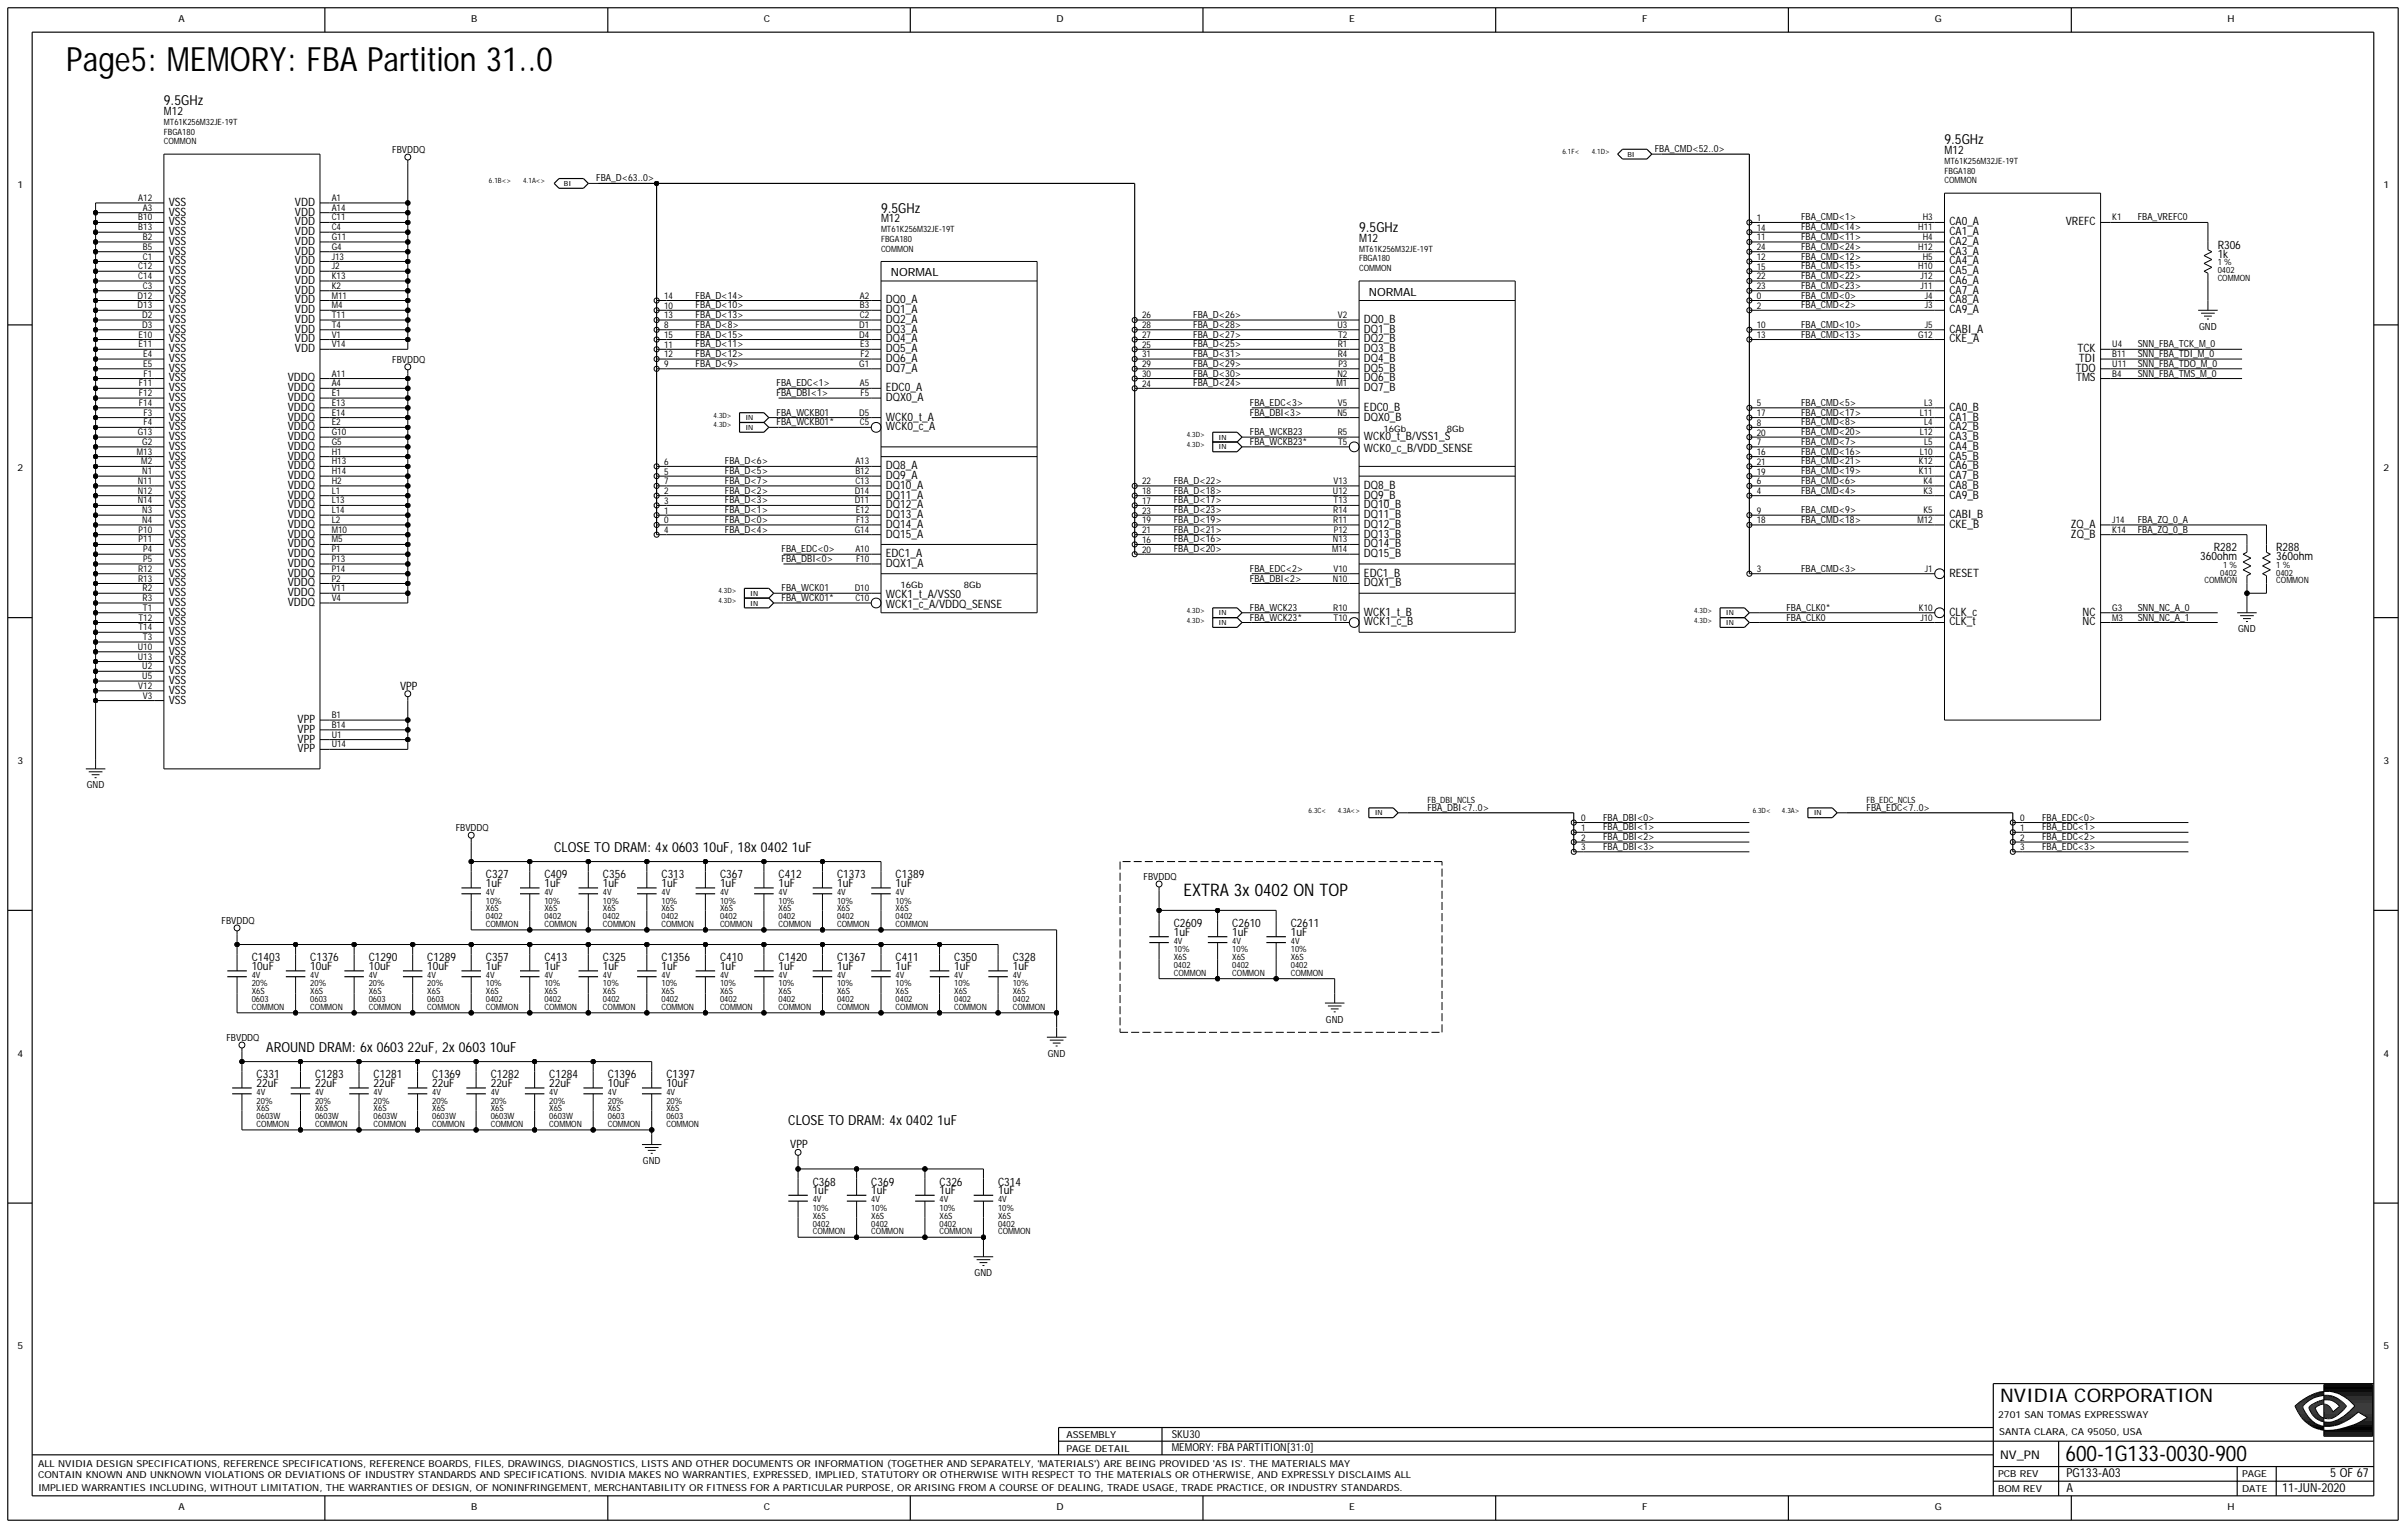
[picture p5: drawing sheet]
<svg xmlns="http://www.w3.org/2000/svg" width="422mm" height="268mm" viewBox="0 0 422 268" stroke-linecap="round" stroke-linejoin="round" font-family="sans-serif">
<defs><g id="words">
<text font-size="5.9" x="11.6" y="12.5">Page5: MEMORY: FBA Partition 31..0</text>
<text font-size="3.8" x="362.1" y="256.1">600-1G133-0030-900</text>
<text font-size="3.3" x="350.7" y="245.8">NVIDIA CORPORATION</text>
<text font-size="3" x="207.5" y="157">EXTRA 3x 0402 ON TOP</text>
<g font-size="2.4">
<text x="28.7" y="18.5">9.5GHz</text>
<text x="340.9" y="25.3">9.5GHz</text>
<text x="154.5" y="37.3">9.5GHz</text>
<text x="238.3" y="40.7">9.5GHz</text>
<text x="97.2" y="149.3">CLOSE TO DRAM: 4x 0603 10uF, 18x 0402 1uF</text>
<text x="46.7" y="184.4">AROUND DRAM: 6x 0603 22uF, 2x 0603 10uF</text>
<text x="138.2" y="197.2">CLOSE TO DRAM: 4x 0402 1uF</text>
</g>
<g font-size="2.2">
<text x="362.3" y="261.5">A</text>
<text x="362.3" y="259">PG133-A03</text>
<text x="400.1" y="261.5">11-JUN-2020</text>
<text x="408.5" y="259">5 OF 67</text>
</g>
<text font-size="2.1" x="350.7" y="255.7">NV_PN</text>
<g font-size="2">
<text x="28.7" y="20.2">M12</text>
<text x="340.9" y="27">M12</text>
<text x="29.6" y="41.2">VSS</text>
<text x="29.6" y="39.5">VSS</text>
<text x="29.6" y="37.8">VSS</text>
<text x="29.6" y="36.1">VSS</text>
<text x="51.7" y="41.2">VDD</text>
<text x="51.7" y="39.5">VDD</text>
<text x="51.7" y="37.8">VDD</text>
<text x="51.7" y="36.1">VDD</text>
<text x="154.5" y="39">M12</text>
<text x="341.8" y="41.2">CA1_A</text>
<text x="341.8" y="39.5">CA0_A</text>
<text x="362.2" y="39.5">VREFC</text>
<text x="29.6" y="46.4">VSS</text>
<text x="29.6" y="44.6">VSS</text>
<text x="29.6" y="42.9">VSS</text>
<text x="51.7" y="46.4">VDD</text>
<text x="51.7" y="44.6">VDD</text>
<text x="51.7" y="42.9">VDD</text>
<text x="238.3" y="42.4">M12</text>
<text x="341.8" y="46.4">CA4_A</text>
<text x="341.8" y="42.9">CA2_A</text>
<text x="341.8" y="44.6">CA3_A</text>
<text x="388.8" y="43.6">R306</text>
<text x="388.8" y="45.2">1k</text>
<text x="29.6" y="53.2">VSS</text>
<text x="29.6" y="51.5">VSS</text>
<text x="29.6" y="49.8">VSS</text>
<text x="29.6" y="48.1">VSS</text>
<text x="51.7" y="53.2">VDD</text>
<text x="51.7" y="51.5">VDD</text>
<text x="51.7" y="49.8">VDD</text>
<text x="51.7" y="48.1">VDD</text>
<text x="155.3" y="53.2">DQ0_A</text>
<text x="156.2" y="48.4">NORMAL</text>
<text x="240" y="51.8">NORMAL</text>
<text x="341.8" y="53.2">CA8_A</text>
<text x="341.8" y="51.5">CA7_A</text>
<text x="341.8" y="49.8">CA6_A</text>
<text x="341.8" y="48.1">CA5_A</text>
<text x="29.6" y="58.3">VSS</text>
<text x="29.6" y="56.6">VSS</text>
<text x="29.6" y="54.9">VSS</text>
<text x="51.7" y="58.3">VDD</text>
<text x="51.7" y="56.6">VDD</text>
<text x="51.7" y="54.9">VDD</text>
<text x="155.3" y="54.9">DQ1_A</text>
<text x="155.3" y="58.3">DQ3_A</text>
<text x="155.3" y="56.6">DQ2_A</text>
<text x="239.1" y="56.6">DQ0_B</text>
<text x="239.1" y="58.3">DQ1_B</text>
<text x="341.8" y="58.3">CABI_A</text>
<text x="341.8" y="54.9">CA9_A</text>
<text x="29.6" y="65.2">VSS</text>
<text x="29.6" y="60">VSS</text>
<text x="29.6" y="61.7">VSS</text>
<text x="29.6" y="63.5">VSS</text>
<text x="51.7" y="61.7">VDD</text>
<text x="51.7" y="60">VDD</text>
<text x="155.3" y="65.2">DQ7_A</text>
<text x="155.3" y="61.7">DQ5_A</text>
<text x="155.3" y="63.5">DQ6_A</text>
<text x="155.3" y="60">DQ4_A</text>
<text x="239.1" y="65.2">DQ5_B</text>
<text x="239.1" y="63.5">DQ4_B</text>
<text x="239.1" y="61.7">DQ3_B</text>
<text x="239.1" y="60">DQ2_B</text>
<text x="341.8" y="60">CKE_A</text>
<text x="363.9" y="65.2">TDO</text>
<text x="364.2" y="61.7">TCK</text>
<text x="364.5" y="63.5">TDI</text>
<text x="29.6" y="70.3">VSS</text>
<text x="29.6" y="68.6">VSS</text>
<text x="29.6" y="66.9">VSS</text>
<text x="50.4" y="70.3">VDDQ</text>
<text x="50.4" y="68.6">VDDQ</text>
<text x="50.4" y="66.9">VDDQ</text>
<text x="155.3" y="70.3">DQX0_A</text>
<text x="155.3" y="68.6">EDC0_A</text>
<text x="239.1" y="66.9">DQ6_B</text>
<text x="239.1" y="68.6">DQ7_B</text>
<text x="364" y="66.9">TMS</text>
<text x="29.6" y="77.1">VSS</text>
<text x="29.6" y="75.4">VSS</text>
<text x="29.6" y="73.7">VSS</text>
<text x="29.6" y="72">VSS</text>
<text x="50.4" y="77.1">VDDQ</text>
<text x="50.4" y="75.4">VDDQ</text>
<text x="50.4" y="73.7">VDDQ</text>
<text x="50.4" y="72">VDDQ</text>
<text x="155.3" y="75.4">WCK0_c_A</text>
<text x="155.3" y="73.7">WCK0_t_A</text>
<text x="239.1" y="72">EDC0_B</text>
<text x="239.1" y="73.7">DQX0_B</text>
<text x="239.1" y="77.1">WCK0_t_B/VSS1_S</text>
<text x="341.8" y="72">CA0_B</text>
<text x="341.8" y="73.7">CA1_B</text>
<text x="341.8" y="75.4">CA2_B</text>
<text x="341.8" y="77.1">CA3_B</text>
<text x="29.6" y="84">VSS</text>
<text x="29.6" y="82.3">VSS</text>
<text x="29.6" y="80.6">VSS</text>
<text x="29.6" y="78.9">VSS</text>
<text x="50.4" y="84">VDDQ</text>
<text x="50.4" y="82.3">VDDQ</text>
<text x="50.4" y="80.6">VDDQ</text>
<text x="50.4" y="78.9">VDDQ</text>
<text x="155.3" y="82.3">DQ8_A</text>
<text x="155.3" y="84">DQ9_A</text>
<text x="239.1" y="79.2">WCK0_c_B/VDD_SENSE</text>
<text x="341.8" y="78.9">CA4_B</text>
<text x="341.8" y="80.6">CA5_B</text>
<text x="341.8" y="82.3">CA6_B</text>
<text x="341.8" y="84">CA7_B</text>
<text x="29.6" y="85.7">VSS</text>
<text x="29.6" y="87.4">VSS</text>
<text x="29.6" y="89.1">VSS</text>
<text x="50.4" y="89.1">VDDQ</text>
<text x="50.4" y="87.4">VDDQ</text>
<text x="50.4" y="85.7">VDDQ</text>
<text x="155.3" y="89.1">DQ12_A</text>
<text x="155.3" y="87.4">DQ11_A</text>
<text x="155.3" y="85.7">DQ10_A</text>
<text x="239.1" y="89.1">DQ10_B</text>
<text x="239.1" y="87.4">DQ9_B</text>
<text x="239.1" y="85.7">DQ8_B</text>
<text x="341.8" y="87.4">CA9_B</text>
<text x="341.8" y="85.7">CA8_B</text>
<text x="29.6" y="96">VSS</text>
<text x="29.6" y="94.2">VSS</text>
<text x="29.6" y="92.5">VSS</text>
<text x="29.6" y="90.8">VSS</text>
<text x="50.4" y="92.5">VDDQ</text>
<text x="50.4" y="90.8">VDDQ</text>
<text x="50.4" y="96">VDDQ</text>
<text x="50.4" y="94.2">VDDQ</text>
<text x="155.3" y="92.5">DQ14_A</text>
<text x="155.3" y="94.2">DQ15_A</text>
<text x="155.3" y="90.8">DQ13_A</text>
<text x="239.1" y="92.5">DQ12_B</text>
<text x="239.1" y="94.2">DQ13_B</text>
<text x="239.1" y="90.8">DQ11_B</text>
<text x="239.1" y="96">DQ14_B</text>
<text x="341.8" y="90.8">CABI_B</text>
<text x="341.8" y="92.5">CKE_B</text>
<text x="363.1" y="92.5">ZQ_A</text>
<text x="363.1" y="94.2">ZQ_B</text>
<text x="29.6" y="101.1">VSS</text>
<text x="29.6" y="99.4">VSS</text>
<text x="29.6" y="97.7">VSS</text>
<text x="50.4" y="101.1">VDDQ</text>
<text x="50.4" y="99.4">VDDQ</text>
<text x="50.4" y="97.7">VDDQ</text>
<text x="155.3" y="97.7">EDC1_A</text>
<text x="155.3" y="99.4">DQX1_A</text>
<text x="239.1" y="97.7">DQ15_B</text>
<text x="239.1" y="101.1">EDC1_B</text>
<text x="341.8" y="101.1">RESET</text>
<text x="385.8" y="98.2">360ohm</text>
<text x="388.2" y="96.6">R282</text>
<text x="399.1" y="96.6">R288</text>
<text x="399.1" y="98.2">360ohm</text>
<text x="29.6" y="107.9">VSS</text>
<text x="29.6" y="106.2">VSS</text>
<text x="29.6" y="104.5">VSS</text>
<text x="29.6" y="102.8">VSS</text>
<text x="50.4" y="106.2">VDDQ</text>
<text x="50.4" y="104.5">VDDQ</text>
<text x="50.4" y="102.8">VDDQ</text>
<text x="155.3" y="104.9">WCK1_t_A/VSS0</text>
<text x="155.3" y="106.6">WCK1_c_A/VDDQ_SENSE</text>
<text x="239.1" y="107.9">WCK1_t_B</text>
<text x="239.1" y="102.8">DQX1_B</text>
<text x="341.8" y="107.9">CLK_c</text>
<text x="365.1" y="107.9">NC</text>
<text x="29.6" y="113.1">VSS</text>
<text x="29.6" y="111.4">VSS</text>
<text x="29.6" y="109.6">VSS</text>
<text x="239.1" y="109.6">WCK1_c_B</text>
<text x="341.8" y="109.6">CLK_t</text>
<text x="365.1" y="109.6">NC</text>
<text x="29.6" y="119.9">VSS</text>
<text x="29.6" y="118.2">VSS</text>
<text x="29.6" y="116.5">VSS</text>
<text x="29.6" y="114.8">VSS</text>
<text x="29.6" y="123.3">VSS</text>
<text x="29.6" y="121.6">VSS</text>
<text x="70.1" y="120.9">VPP</text>
<text x="52.2" y="131.9">VPP</text>
<text x="52.2" y="130.2">VPP</text>
<text x="52.2" y="128.5">VPP</text>
<text x="52.2" y="126.8">VPP</text>
<text x="85.2" y="155.5">1uF</text>
<text x="85.2" y="153.9">C327</text>
<text x="95.4" y="155.5">1uF</text>
<text x="95.4" y="153.9">C409</text>
<text x="105.7" y="155.5">1uF</text>
<text x="105.7" y="153.9">C356</text>
<text x="116" y="155.5">1uF</text>
<text x="116" y="153.9">C313</text>
<text x="126.2" y="155.5">1uF</text>
<text x="126.2" y="153.9">C367</text>
<text x="136.5" y="155.5">1uF</text>
<text x="136.5" y="153.9">C412</text>
<text x="146.8" y="155.5">1uF</text>
<text x="146.8" y="153.9">C1373</text>
<text x="157" y="155.5">1uF</text>
<text x="157" y="153.9">C1389</text>
<text x="205.8" y="162.5">C2609</text>
<text x="205.8" y="164">1uF</text>
<text x="216" y="162.5">C2610</text>
<text x="216" y="164">1uF</text>
<text x="226.3" y="162.5">C2611</text>
<text x="226.3" y="164">1uF</text>
<text x="44.1" y="170">10uF</text>
<text x="44.1" y="168.5">C1403</text>
<text x="54.4" y="170">10uF</text>
<text x="54.4" y="168.5">C1376</text>
<text x="64.7" y="170">10uF</text>
<text x="64.7" y="168.5">C1290</text>
<text x="74.9" y="170">10uF</text>
<text x="74.9" y="168.5">C1289</text>
<text x="85.2" y="170">1uF</text>
<text x="85.2" y="168.5">C357</text>
<text x="95.4" y="170">1uF</text>
<text x="95.4" y="168.5">C413</text>
<text x="105.7" y="170">1uF</text>
<text x="105.7" y="168.5">C325</text>
<text x="116" y="170">1uF</text>
<text x="116" y="168.5">C1356</text>
<text x="126.2" y="170">1uF</text>
<text x="126.2" y="168.5">C410</text>
<text x="136.5" y="170">1uF</text>
<text x="136.5" y="168.5">C1420</text>
<text x="146.8" y="170">1uF</text>
<text x="146.8" y="168.5">C1367</text>
<text x="157" y="170">1uF</text>
<text x="157" y="168.5">C411</text>
<text x="167.3" y="170">1uF</text>
<text x="167.3" y="168.5">C350</text>
<text x="177.6" y="170">1uF</text>
<text x="177.6" y="168.5">C328</text>
<text x="45" y="190.6">22uF</text>
<text x="45" y="189">C331</text>
<text x="55.2" y="190.6">22uF</text>
<text x="55.2" y="189">C1283</text>
<text x="65.5" y="190.6">22uF</text>
<text x="65.5" y="189">C1281</text>
<text x="75.8" y="190.6">22uF</text>
<text x="75.8" y="189">C1369</text>
<text x="86" y="190.6">22uF</text>
<text x="86" y="189">C1282</text>
<text x="96.3" y="190.6">22uF</text>
<text x="96.3" y="189">C1284</text>
<text x="106.6" y="190.6">10uF</text>
<text x="106.6" y="189">C1396</text>
<text x="116.8" y="190.6">10uF</text>
<text x="116.8" y="189">C1397</text>
<text x="138.6" y="201.3">VPP</text>
<text x="142.5" y="209.4">1uF</text>
<text x="142.5" y="207.8">C368</text>
<text x="152.8" y="209.4">1uF</text>
<text x="152.8" y="207.8">C369</text>
<text x="164.7" y="209.4">1uF</text>
<text x="164.7" y="207.8">C326</text>
<text x="175" y="209.4">1uF</text>
<text x="175" y="207.8">C314</text>
</g>
<g font-size="1.9">
<text x="205.4" y="252.1">SKU30</text>
<text x="205.4" y="254.4">MEMORY: FBA PARTITION[31:0]</text>
</g>
<g font-size="1.7">
<text x="31.3" y="3.9">A</text>
<text x="82.6" y="3.9">B</text>
<text x="133.9" y="3.9">C</text>
<text x="185.3" y="3.9">D</text>
<text x="236.6" y="3.9">E</text>
<text x="287.9" y="3.9">F</text>
<text x="339.2" y="3.9">G</text>
<text x="390.5" y="3.9">H</text>
<text x="68.8" y="26.9">FBVDDQ</text>
<text x="290.1" y="26.7">FBA_CMD&lt;52..0&gt;</text>
<text x="3.1" y="33">1</text>
<text x="104.5" y="31.8">FBA_D&lt;63..0&gt;</text>
<text x="417.9" y="33">1</text>
<text x="315.8" y="40.4">FBA_CMD&lt;14&gt;</text>
<text x="315.8" y="38.7">FBA_CMD&lt;1&gt;</text>
<text x="374.8" y="38.7">FBA_VREFC0</text>
<text x="315.8" y="47.2">FBA_CMD&lt;15&gt;</text>
<text x="315.8" y="45.5">FBA_CMD&lt;12&gt;</text>
<text x="315.8" y="42.1">FBA_CMD&lt;11&gt;</text>
<text x="315.8" y="43.8">FBA_CMD&lt;24&gt;</text>
<text x="122" y="52.3">FBA_D&lt;14&gt;</text>
<text x="315.8" y="52.3">FBA_CMD&lt;0&gt;</text>
<text x="315.8" y="50.6">FBA_CMD&lt;23&gt;</text>
<text x="315.8" y="48.9">FBA_CMD&lt;22&gt;</text>
<text x="122" y="54">FBA_D&lt;10&gt;</text>
<text x="122" y="59.2">FBA_D&lt;15&gt;</text>
<text x="122" y="57.5">FBA_D&lt;8&gt;</text>
<text x="122" y="55.8">FBA_D&lt;13&gt;</text>
<text x="209.2" y="55.8">FBA_D&lt;26&gt;</text>
<text x="209.2" y="59.2">FBA_D&lt;27&gt;</text>
<text x="209.2" y="57.5">FBA_D&lt;28&gt;</text>
<text x="315.8" y="57.5">FBA_CMD&lt;10&gt;</text>
<text x="315.8" y="54">FBA_CMD&lt;2&gt;</text>
<text x="315.8" y="59.2">FBA_CMD&lt;13&gt;</text>
<text x="385.6" y="57.8">GND</text>
<text x="68.8" y="63.6">FBVDDQ</text>
<text x="122" y="64.3">FBA_D&lt;9&gt;</text>
<text x="122" y="60.9">FBA_D&lt;11&gt;</text>
<text x="122" y="62.6">FBA_D&lt;12&gt;</text>
<text x="209.2" y="64.3">FBA_D&lt;29&gt;</text>
<text x="209.2" y="62.6">FBA_D&lt;31&gt;</text>
<text x="209.2" y="60.9">FBA_D&lt;25&gt;</text>
<text x="374.8" y="60.9">SNN_FBA_TCK_M_0</text>
<text x="374.8" y="62.6">SNN_FBA_TDI_M_0</text>
<text x="374.8" y="64.3">SNN_FBA_TDO_M_0</text>
<text x="136.2" y="69.4">FBA_DBI&lt;1&gt;</text>
<text x="136.2" y="67.7">FBA_EDC&lt;1&gt;</text>
<text x="209.2" y="66">FBA_D&lt;30&gt;</text>
<text x="209.2" y="67.7">FBA_D&lt;24&gt;</text>
<text x="219.1" y="71.2">FBA_EDC&lt;3&gt;</text>
<text x="315.8" y="71.2">FBA_CMD&lt;5&gt;</text>
<text x="374.8" y="66">SNN_FBA_TMS_M_0</text>
<text x="136.2" y="74.6">FBA_WCKB01*</text>
<text x="136.2" y="72.9">FBA_WCKB01</text>
<text x="219.1" y="76.3">FBA_WCKB23</text>
<text x="219.1" y="72.9">FBA_DBI&lt;3&gt;</text>
<text x="219.1" y="78">FBA_WCKB23*</text>
<text x="315.8" y="72.9">FBA_CMD&lt;17&gt;</text>
<text x="315.8" y="74.6">FBA_CMD&lt;8&gt;</text>
<text x="315.8" y="78">FBA_CMD&lt;7&gt;</text>
<text x="315.8" y="76.3">FBA_CMD&lt;20&gt;</text>
<text x="3.1" y="82.6">2</text>
<text x="127.1" y="81.4">FBA_D&lt;6&gt;</text>
<text x="127.1" y="83.1">FBA_D&lt;5&gt;</text>
<text x="315.8" y="79.7">FBA_CMD&lt;16&gt;</text>
<text x="315.8" y="81.4">FBA_CMD&lt;21&gt;</text>
<text x="315.8" y="83.1">FBA_CMD&lt;19&gt;</text>
<text x="417.9" y="82.6">2</text>
<text x="127.1" y="90">FBA_D&lt;1&gt;</text>
<text x="127.1" y="84.8">FBA_D&lt;7&gt;</text>
<text x="127.1" y="86.6">FBA_D&lt;2&gt;</text>
<text x="127.1" y="88.3">FBA_D&lt;3&gt;</text>
<text x="205.8" y="90">FBA_D&lt;23&gt;</text>
<text x="205.8" y="88.3">FBA_D&lt;17&gt;</text>
<text x="205.8" y="86.6">FBA_D&lt;18&gt;</text>
<text x="205.8" y="84.8">FBA_D&lt;22&gt;</text>
<text x="315.8" y="86.6">FBA_CMD&lt;4&gt;</text>
<text x="315.8" y="90">FBA_CMD&lt;9&gt;</text>
<text x="315.8" y="84.8">FBA_CMD&lt;6&gt;</text>
<text x="127.1" y="91.7">FBA_D&lt;0&gt;</text>
<text x="127.1" y="93.4">FBA_D&lt;4&gt;</text>
<text x="205.8" y="91.7">FBA_D&lt;19&gt;</text>
<text x="205.8" y="93.4">FBA_D&lt;21&gt;</text>
<text x="205.8" y="95.1">FBA_D&lt;16&gt;</text>
<text x="315.8" y="91.7">FBA_CMD&lt;18&gt;</text>
<text x="374.8" y="91.7">FBA_ZQ_0_A</text>
<text x="374.8" y="93.4">FBA_ZQ_0_B</text>
<text x="137" y="96.8">FBA_EDC&lt;0&gt;</text>
<text x="137" y="98.5">FBA_DBI&lt;0&gt;</text>
<text x="205.8" y="96.8">FBA_D&lt;20&gt;</text>
<text x="219.1" y="100.2">FBA_EDC&lt;2&gt;</text>
<text x="219.1" y="101.9">FBA_DBI&lt;2&gt;</text>
<text x="315.8" y="100.2">FBA_CMD&lt;3&gt;</text>
<text x="137" y="103.7">FBA_WCK01</text>
<text x="137" y="105.4">FBA_WCK01*</text>
<text x="219.1" y="107.1">FBA_WCK23</text>
<text x="313.2" y="107.1">FBA_CLK0*</text>
<text x="374.8" y="107.1">SNN_NC_A_0</text>
<text x="219.1" y="108.8">FBA_WCK23*</text>
<text x="313.2" y="108.8">FBA_CLK0</text>
<text x="374.8" y="108.8">SNN_NC_A_1</text>
<text x="392.4" y="110.8">GND</text>
<text x="3.1" y="133.9">3</text>
<text x="417.9" y="133.9">3</text>
<text x="15.2" y="138.2">GND</text>
<text x="250.3" y="142.1">FBA_DBI&lt;7..0&gt;</text>
<text x="281" y="143.9">FBA_DBI&lt;0&gt;</text>
<text x="327.2" y="142.1">FBA_EDC&lt;7..0&gt;</text>
<text x="358" y="143.9">FBA_EDC&lt;0&gt;</text>
<text x="79.9" y="145.7">FBVDDQ</text>
<text x="281" y="145.6">FBA_DBI&lt;1&gt;</text>
<text x="281" y="147.3">FBA_DBI&lt;2&gt;</text>
<text x="281" y="149">FBA_DBI&lt;3&gt;</text>
<text x="358" y="149">FBA_EDC&lt;3&gt;</text>
<text x="358" y="147.3">FBA_EDC&lt;2&gt;</text>
<text x="358" y="145.6">FBA_EDC&lt;1&gt;</text>
<text x="200.5" y="154.3">FBVDDQ</text>
<text x="38.8" y="162">FBVDDQ</text>
<text x="232.5" y="179.3">GND</text>
<text x="3.1" y="185.3">4</text>
<text x="39.7" y="182.5">FBVDDQ</text>
<text x="183.7" y="185.3">GND</text>
<text x="417.9" y="185.3">4</text>
<text x="112.7" y="204.1">GND</text>
<text x="170.9" y="223.7">GND</text>
<text x="3.1" y="236.6">5</text>
<text x="417.9" y="236.6">5</text>
<text x="350.3" y="248.5">2701 SAN TOMAS EXPRESSWAY</text>
<text x="350.5" y="251.6">SANTA CLARA, CA 95050, USA</text>
<text x="6.7" y="257.1">ALL NVIDIA DESIGN SPECIFICATIONS, REFERENCE SPECIFICATIONS, REFERENCE BOARDS, FILES, DRAWINGS, DIAGNOSTICS, LISTS AND OTHER DOCUMENTS OR INFORMATION (TOGETHER AND SEPARATELY, 'MATERIALS') ARE BEING PROVIDED 'AS IS'. THE MATERIALS MAY</text>
<text x="187" y="254.5">PAGE DETAIL</text>
<text x="187" y="252.1">ASSEMBLY</text>
<text x="6.7" y="259.2">CONTAIN KNOWN AND UNKNOWN VIOLATIONS OR DEVIATIONS OF INDUSTRY STANDARDS AND SPECIFICATIONS. NVIDIA MAKES NO WARRANTIES, EXPRESSED, IMPLIED, STATUTORY OR OTHERWISE WITH RESPECT TO THE MATERIALS OR OTHERWISE, AND EXPRESSLY DISCLAIMS ALL</text>
<text x="6.7" y="261.4">IMPLIED WARRANTIES INCLUDING, WITHOUT LIMITATION, THE WARRANTIES OF DESIGN, OF NONINFRINGEMENT, MERCHANTABILITY OR FITNESS FOR A PARTICULAR PURPOSE, OR ARISING FROM A COURSE OF DEALING, TRADE USAGE, TRADE PRACTICE, OR INDUSTRY STANDARDS.</text>
<text x="350.3" y="261.5">BOM REV</text>
<text x="350.3" y="259">PCB REV</text>
<text x="393.1" y="259">PAGE</text>
<text x="393.1" y="261.5">DATE</text>
<text x="31.3" y="264.8">A</text>
<text x="82.6" y="264.8">B</text>
<text x="133.9" y="264.8">C</text>
<text x="185.3" y="264.8">D</text>
<text x="236.6" y="264.8">E</text>
<text x="287.9" y="264.8">F</text>
<text x="339.2" y="264.8">G</text>
<text x="390.5" y="264.8">H</text>
</g>
<g font-size="1.6">
<text x="24.2" y="35.2">A12</text>
<text x="58.2" y="35.2">A1</text>
<text x="24.3" y="40.4">B13</text>
<text x="24.3" y="38.7">B10</text>
<text x="25" y="36.9">A3</text>
<text x="58.2" y="40.4">C4</text>
<text x="58.2" y="38.7">C11</text>
<text x="58.2" y="36.9">A14</text>
<text x="308" y="38.7">1</text>
<text x="308" y="40.4">14</text>
<text x="336.3" y="40.4">H11</text>
<text x="337.1" y="38.7">H3</text>
<text x="370.3" y="38.7">K1</text>
<text x="24.2" y="47.2">C12</text>
<text x="25" y="45.5">C1</text>
<text x="25" y="43.8">B5</text>
<text x="25" y="42.1">B2</text>
<text x="58.2" y="47.2">J2</text>
<text x="58.2" y="45.5">J13</text>
<text x="58.2" y="43.8">G4</text>
<text x="58.2" y="42.1">G11</text>
<text x="308" y="47.3">15</text>
<text x="308" y="45.6">12</text>
<text x="308" y="43.9">24</text>
<text x="308" y="42.1">11</text>
<text x="336.3" y="47.2">H10</text>
<text x="336.3" y="43.8">H12</text>
<text x="337.1" y="45.5">H5</text>
<text x="337.1" y="42.1">H4</text>
<text x="24.1" y="52.3">D12</text>
<text x="24.2" y="48.9">C14</text>
<text x="25" y="50.6">C3</text>
<text x="58.2" y="52.3">M11</text>
<text x="58.2" y="50.6">K2</text>
<text x="58.2" y="48.9">K13</text>
<text x="116.4" y="52.4">14</text>
<text x="150.8" y="52.3">A2</text>
<text x="308" y="52.4">0</text>
<text x="308" y="50.7">23</text>
<text x="308" y="49">22</text>
<text x="336.7" y="50.6">J11</text>
<text x="336.7" y="48.9">J12</text>
<text x="337.5" y="52.3">J4</text>
<text x="24.1" y="54">D13</text>
<text x="24.3" y="59.2">E10</text>
<text x="24.9" y="57.5">D3</text>
<text x="24.9" y="55.8">D2</text>
<text x="58.2" y="59.2">V1</text>
<text x="58.2" y="57.5">T4</text>
<text x="58.2" y="55.8">T11</text>
<text x="58.2" y="54">M4</text>
<text x="116.4" y="59.3">15</text>
<text x="116.4" y="54.1">10</text>
<text x="116.4" y="57.5">8</text>
<text x="116.4" y="55.8">13</text>
<text x="150.6" y="59.2">D4</text>
<text x="150.6" y="57.5">D1</text>
<text x="150.8" y="55.8">C2</text>
<text x="150.8" y="54">B3</text>
<text x="200.2" y="55.8">26</text>
<text x="200.2" y="57.5">28</text>
<text x="200.2" y="59.3">27</text>
<text x="234.5" y="57.5">U3</text>
<text x="234.6" y="55.8">V2</text>
<text x="234.6" y="59.2">T2</text>
<text x="308" y="57.5">10</text>
<text x="308" y="54.1">2</text>
<text x="308" y="59.3">13</text>
<text x="336.3" y="59.2">G12</text>
<text x="337.5" y="57.5">J5</text>
<text x="337.5" y="54">J3</text>
<text x="24.3" y="60.9">E11</text>
<text x="25.1" y="64.3">E5</text>
<text x="25.1" y="62.6">E4</text>
<text x="58.2" y="60.9">V14</text>
<text x="116.4" y="64.4">9</text>
<text x="116.4" y="61">11</text>
<text x="116.4" y="62.7">12</text>
<text x="150.7" y="64.3">G1</text>
<text x="150.8" y="60.9">E3</text>
<text x="150.9" y="62.6">F2</text>
<text x="200.2" y="64.4">29</text>
<text x="200.2" y="62.7">31</text>
<text x="200.2" y="61">25</text>
<text x="234.5" y="62.6">R4</text>
<text x="234.5" y="60.9">R1</text>
<text x="234.6" y="64.3">P3</text>
<text x="370.3" y="64.3">U11</text>
<text x="370.3" y="62.6">B11</text>
<text x="370.3" y="60.9">U4</text>
<text x="24.3" y="71.2">F14</text>
<text x="24.3" y="69.4">F12</text>
<text x="24.3" y="67.7">F11</text>
<text x="25.1" y="66">F1</text>
<text x="58.2" y="71.2">E13</text>
<text x="58.2" y="69.4">E1</text>
<text x="58.2" y="67.7">A4</text>
<text x="58.2" y="66">A11</text>
<text x="150.8" y="67.7">A5</text>
<text x="150.9" y="69.4">F5</text>
<text x="200.2" y="66.1">30</text>
<text x="200.2" y="67.8">24</text>
<text x="234.3" y="67.7">M1</text>
<text x="234.5" y="66">N2</text>
<text x="234.6" y="71.2">V5</text>
<text x="308" y="71.2">5</text>
<text x="337.4" y="71.2">L3</text>
<text x="370.3" y="66">B4</text>
<text x="24.1" y="76.3">G13</text>
<text x="24.9" y="78">G2</text>
<text x="25.1" y="74.6">F4</text>
<text x="25.1" y="72.9">F3</text>
<text x="58.2" y="78">G5</text>
<text x="58.2" y="76.3">G10</text>
<text x="58.2" y="74.6">E2</text>
<text x="58.2" y="72.9">E14</text>
<text x="150.6" y="72.9">D5</text>
<text x="150.8" y="74.6">C5</text>
<text x="234.5" y="72.9">N5</text>
<text x="234.5" y="76.3">R5</text>
<text x="234.6" y="78">T5</text>
<text x="242.6" y="75.8">16Gb</text>
<text x="253.7" y="75.8">8Gb</text>
<text x="308" y="76.4">20</text>
<text x="308" y="74.6">8</text>
<text x="308" y="72.9">17</text>
<text x="336.6" y="76.3">L12</text>
<text x="336.6" y="72.9">L11</text>
<text x="337.4" y="78">L5</text>
<text x="337.4" y="74.6">L4</text>
<text x="24" y="79.7">M13</text>
<text x="24.8" y="81.4">M2</text>
<text x="24.9" y="83.1">N1</text>
<text x="58.2" y="83.1">H14</text>
<text x="58.2" y="81.4">H13</text>
<text x="58.2" y="79.7">H1</text>
<text x="116.4" y="83.2">5</text>
<text x="116.4" y="81.5">6</text>
<text x="150" y="81.4">A13</text>
<text x="150" y="83.1">B12</text>
<text x="308" y="83.2">19</text>
<text x="308" y="81.5">21</text>
<text x="308" y="79.8">16</text>
<text x="308" y="78.1">7</text>
<text x="336.4" y="83.1">K11</text>
<text x="336.4" y="81.4">K12</text>
<text x="336.6" y="79.7">L10</text>
<text x="24.1" y="88.3">N14</text>
<text x="24.1" y="86.6">N12</text>
<text x="24.1" y="84.8">N11</text>
<text x="24.9" y="90">N3</text>
<text x="58.2" y="90">L14</text>
<text x="58.2" y="88.3">L13</text>
<text x="58.2" y="86.6">L1</text>
<text x="58.2" y="84.8">H2</text>
<text x="116.4" y="86.6">2</text>
<text x="116.4" y="88.3">3</text>
<text x="116.4" y="84.9">7</text>
<text x="149.9" y="88.3">D11</text>
<text x="149.9" y="86.6">D14</text>
<text x="150" y="84.8">C13</text>
<text x="150" y="90">E12</text>
<text x="200.2" y="86.6">18</text>
<text x="200.2" y="84.9">22</text>
<text x="200.2" y="88.3">17</text>
<text x="233.7" y="86.6">U12</text>
<text x="233.8" y="90">R14</text>
<text x="233.8" y="84.8">V13</text>
<text x="233.8" y="88.3">T13</text>
<text x="308" y="86.6">4</text>
<text x="308" y="84.9">6</text>
<text x="337.2" y="90">K5</text>
<text x="337.2" y="86.6">K3</text>
<text x="337.2" y="84.8">K4</text>
<text x="24.3" y="95.1">P11</text>
<text x="24.3" y="93.4">P10</text>
<text x="24.9" y="91.7">N4</text>
<text x="58.2" y="95.1">M5</text>
<text x="58.2" y="93.4">M10</text>
<text x="58.2" y="91.7">L2</text>
<text x="116.4" y="93.5">4</text>
<text x="116.4" y="91.8">0</text>
<text x="116.4" y="90">1</text>
<text x="149.9" y="93.4">G14</text>
<text x="150.1" y="91.7">F13</text>
<text x="200.2" y="90">23</text>
<text x="200.2" y="93.5">21</text>
<text x="200.2" y="91.8">19</text>
<text x="200.2" y="95.2">16</text>
<text x="233.7" y="95.1">N13</text>
<text x="233.8" y="91.7">R11</text>
<text x="233.9" y="93.4">P12</text>
<text x="308" y="91.8">18</text>
<text x="308" y="90">9</text>
<text x="336.2" y="91.7">M12</text>
<text x="370.3" y="93.4">K14</text>
<text x="370.3" y="91.7">J14</text>
<text x="24.2" y="101.9">R13</text>
<text x="24.2" y="100.2">R12</text>
<text x="25.1" y="98.5">P5</text>
<text x="25.1" y="96.8">P4</text>
<text x="58.2" y="101.9">P2</text>
<text x="58.2" y="100.2">P14</text>
<text x="58.2" y="98.5">P13</text>
<text x="58.2" y="96.8">P1</text>
<text x="150" y="96.8">A10</text>
<text x="150.1" y="98.5">F10</text>
<text x="200.2" y="96.9">20</text>
<text x="233.5" y="96.8">M14</text>
<text x="233.7" y="101.9">N10</text>
<text x="233.8" y="100.2">V10</text>
<text x="308" y="100.3">3</text>
<text x="337.5" y="100.2">J1</text>
<text x="25" y="105.4">R3</text>
<text x="25" y="103.7">R2</text>
<text x="25" y="107.1">T1</text>
<text x="58.2" y="105.4">V4</text>
<text x="58.2" y="103.7">V11</text>
<text x="149.9" y="103.7">D10</text>
<text x="150" y="105.4">C10</text>
<text x="157.9" y="103.1">16Gb</text>
<text x="169" y="103.1">8Gb</text>
<text x="233.8" y="107.1">R10</text>
<text x="336.4" y="107.1">K10</text>
<text x="370.3" y="107.1">G3</text>
<text x="24.2" y="113.9">U10</text>
<text x="24.3" y="110.5">T14</text>
<text x="24.3" y="108.8">T12</text>
<text x="25" y="112.2">T3</text>
<text x="233.8" y="108.8">T10</text>
<text x="336.7" y="108.8">J10</text>
<text x="370.3" y="108.8">M3</text>
<text x="24.2" y="115.6">U13</text>
<text x="24.9" y="119.1">U5</text>
<text x="24.9" y="117.3">U2</text>
<text x="24.2" y="120.8">V12</text>
<text x="25" y="122.5">V3</text>
<text x="58.2" y="125.9">B1</text>
<text x="58.2" y="131">U14</text>
<text x="58.2" y="129.3">U1</text>
<text x="58.2" y="127.6">B14</text>
<text x="277.2" y="143.9">0</text>
<text x="354.2" y="143.9">0</text>
<text x="277.2" y="149.1">3</text>
<text x="277.2" y="147.3">2</text>
<text x="277.2" y="145.6">1</text>
<text x="354.2" y="149.1">3</text>
<text x="354.2" y="145.6">1</text>
<text x="354.2" y="147.3">2</text>
</g>
<g font-size="1.5">
<text x="28.7" y="21.9">MT61K256M32JE-19T</text>
<text x="28.7" y="23.6">FBGA180</text>
<text x="28.7" y="25.3">COMMON</text>
<text x="340.9" y="28.7">MT61K256M32JE-19T</text>
<text x="340.9" y="30.4">FBGA180</text>
<text x="340.9" y="32.2">COMMON</text>
<text x="154.5" y="40.7">MT61K256M32JE-19T</text>
<text x="154.5" y="42.4">FBGA180</text>
<text x="154.5" y="44.1">COMMON</text>
<text x="238.3" y="44.1">MT61K256M32JE-19T</text>
<text x="238.3" y="47.5">COMMON</text>
<text x="238.3" y="45.8">FBGA180</text>
<text x="388.8" y="47.9">0402</text>
<text x="388.8" y="46.5">1 %</text>
<text x="388.8" y="49.3">COMMON</text>
<text x="389.3" y="100.9">0402</text>
<text x="389.8" y="99.6">1 %</text>
<text x="399.1" y="99.6">1 %</text>
<text x="399.1" y="100.9">0402</text>
<text x="386.5" y="102.3">COMMON</text>
<text x="399.1" y="102.3">COMMON</text>
<text x="250.3" y="140.8">FB_DBI_NCLS</text>
<text x="327.2" y="140.8">FB_EDC_NCLS</text>
<text x="85.2" y="161.1">0402</text>
<text x="85.2" y="159.8">X6S</text>
<text x="85.2" y="158.4">10%</text>
<text x="85.2" y="156.9">4V</text>
<text x="95.4" y="156.9">4V</text>
<text x="95.4" y="158.4">10%</text>
<text x="95.4" y="159.8">X6S</text>
<text x="95.4" y="161.1">0402</text>
<text x="105.7" y="156.9">4V</text>
<text x="105.7" y="158.4">10%</text>
<text x="105.7" y="161.1">0402</text>
<text x="105.7" y="159.8">X6S</text>
<text x="116" y="161.1">0402</text>
<text x="116" y="158.4">10%</text>
<text x="116" y="156.9">4V</text>
<text x="116" y="159.8">X6S</text>
<text x="126.2" y="158.4">10%</text>
<text x="126.2" y="159.8">X6S</text>
<text x="126.2" y="156.9">4V</text>
<text x="126.2" y="161.1">0402</text>
<text x="136.5" y="156.9">4V</text>
<text x="136.5" y="161.1">0402</text>
<text x="136.5" y="159.8">X6S</text>
<text x="136.5" y="158.4">10%</text>
<text x="146.8" y="156.9">4V</text>
<text x="146.8" y="161.1">0402</text>
<text x="146.8" y="159.8">X6S</text>
<text x="146.8" y="158.4">10%</text>
<text x="157" y="156.9">4V</text>
<text x="157" y="158.4">10%</text>
<text x="157" y="161.1">0402</text>
<text x="157" y="159.8">X6S</text>
<text x="85.2" y="162.5">COMMON</text>
<text x="95.4" y="162.5">COMMON</text>
<text x="105.7" y="162.5">COMMON</text>
<text x="116" y="162.5">COMMON</text>
<text x="126.2" y="162.5">COMMON</text>
<text x="136.5" y="162.5">COMMON</text>
<text x="146.8" y="162.5">COMMON</text>
<text x="157" y="162.5">COMMON</text>
<text x="205.8" y="165.4">4V</text>
<text x="205.8" y="167">10%</text>
<text x="216" y="167">10%</text>
<text x="216" y="165.4">4V</text>
<text x="226.3" y="167">10%</text>
<text x="226.3" y="165.4">4V</text>
<text x="44.1" y="172.9">20%</text>
<text x="44.1" y="171.4">4V</text>
<text x="54.4" y="172.9">20%</text>
<text x="54.4" y="171.4">4V</text>
<text x="64.7" y="171.4">4V</text>
<text x="64.7" y="172.9">20%</text>
<text x="74.9" y="172.9">20%</text>
<text x="74.9" y="171.4">4V</text>
<text x="85.2" y="171.4">4V</text>
<text x="85.2" y="172.9">10%</text>
<text x="95.4" y="172.9">10%</text>
<text x="95.4" y="171.4">4V</text>
<text x="105.7" y="172.9">10%</text>
<text x="105.7" y="171.4">4V</text>
<text x="116" y="172.9">10%</text>
<text x="116" y="171.4">4V</text>
<text x="126.2" y="171.4">4V</text>
<text x="126.2" y="172.9">10%</text>
<text x="136.5" y="171.4">4V</text>
<text x="136.5" y="172.9">10%</text>
<text x="146.8" y="171.4">4V</text>
<text x="146.8" y="172.9">10%</text>
<text x="157" y="172.9">10%</text>
<text x="157" y="171.4">4V</text>
<text x="167.3" y="172.9">10%</text>
<text x="167.3" y="171.4">4V</text>
<text x="177.6" y="172.9">10%</text>
<text x="177.6" y="171.4">4V</text>
<text x="205.8" y="168.3">X6S</text>
<text x="205.8" y="169.7">0402</text>
<text x="205.8" y="171.1">COMMON</text>
<text x="216" y="171.1">COMMON</text>
<text x="216" y="169.7">0402</text>
<text x="216" y="168.3">X6S</text>
<text x="226.3" y="169.7">0402</text>
<text x="226.3" y="171.1">COMMON</text>
<text x="226.3" y="168.3">X6S</text>
<text x="44.1" y="174.3">X6S</text>
<text x="44.1" y="177">COMMON</text>
<text x="44.1" y="175.7">0603</text>
<text x="54.4" y="174.3">X6S</text>
<text x="54.4" y="177">COMMON</text>
<text x="54.4" y="175.7">0603</text>
<text x="64.7" y="177">COMMON</text>
<text x="64.7" y="175.7">0603</text>
<text x="64.7" y="174.3">X6S</text>
<text x="74.9" y="175.7">0603</text>
<text x="74.9" y="174.3">X6S</text>
<text x="74.9" y="177">COMMON</text>
<text x="85.2" y="177">COMMON</text>
<text x="85.2" y="175.7">0402</text>
<text x="85.2" y="174.3">X6S</text>
<text x="95.4" y="177">COMMON</text>
<text x="95.4" y="175.7">0402</text>
<text x="95.4" y="174.3">X6S</text>
<text x="105.7" y="175.7">0402</text>
<text x="105.7" y="174.3">X6S</text>
<text x="105.7" y="177">COMMON</text>
<text x="116" y="174.3">X6S</text>
<text x="116" y="177">COMMON</text>
<text x="116" y="175.7">0402</text>
<text x="126.2" y="175.7">0402</text>
<text x="126.2" y="174.3">X6S</text>
<text x="126.2" y="177">COMMON</text>
<text x="136.5" y="175.7">0402</text>
<text x="136.5" y="174.3">X6S</text>
<text x="136.5" y="177">COMMON</text>
<text x="146.8" y="174.3">X6S</text>
<text x="146.8" y="175.7">0402</text>
<text x="146.8" y="177">COMMON</text>
<text x="157" y="177">COMMON</text>
<text x="157" y="175.7">0402</text>
<text x="157" y="174.3">X6S</text>
<text x="167.3" y="175.7">0402</text>
<text x="167.3" y="174.3">X6S</text>
<text x="167.3" y="177">COMMON</text>
<text x="177.6" y="177">COMMON</text>
<text x="177.6" y="175.7">0402</text>
<text x="177.6" y="174.3">X6S</text>
<text x="45" y="191.9">4V</text>
<text x="55.2" y="191.9">4V</text>
<text x="65.5" y="191.9">4V</text>
<text x="75.8" y="191.9">4V</text>
<text x="86" y="191.9">4V</text>
<text x="96.3" y="191.9">4V</text>
<text x="106.6" y="191.9">4V</text>
<text x="116.8" y="191.9">4V</text>
<text x="45" y="193.5">20%</text>
<text x="45" y="197.6">COMMON</text>
<text x="45" y="196.2">0603W</text>
<text x="45" y="194.8">X6S</text>
<text x="55.2" y="194.8">X6S</text>
<text x="55.2" y="197.6">COMMON</text>
<text x="55.2" y="196.2">0603W</text>
<text x="55.2" y="193.5">20%</text>
<text x="65.5" y="193.5">20%</text>
<text x="65.5" y="197.6">COMMON</text>
<text x="65.5" y="196.2">0603W</text>
<text x="65.5" y="194.8">X6S</text>
<text x="75.8" y="194.8">X6S</text>
<text x="75.8" y="193.5">20%</text>
<text x="75.8" y="197.6">COMMON</text>
<text x="75.8" y="196.2">0603W</text>
<text x="86" y="197.6">COMMON</text>
<text x="86" y="196.2">0603W</text>
<text x="86" y="194.8">X6S</text>
<text x="86" y="193.5">20%</text>
<text x="96.3" y="196.2">0603W</text>
<text x="96.3" y="193.5">20%</text>
<text x="96.3" y="194.8">X6S</text>
<text x="96.3" y="197.6">COMMON</text>
<text x="106.6" y="193.5">20%</text>
<text x="106.6" y="194.8">X6S</text>
<text x="106.6" y="197.6">COMMON</text>
<text x="106.6" y="196.2">0603</text>
<text x="116.8" y="193.5">20%</text>
<text x="116.8" y="196.2">0603</text>
<text x="116.8" y="197.6">COMMON</text>
<text x="116.8" y="194.8">X6S</text>
<text x="142.5" y="210.7">4V</text>
<text x="142.5" y="213.6">X6S</text>
<text x="142.5" y="215">0402</text>
<text x="142.5" y="212.3">10%</text>
<text x="152.8" y="215">0402</text>
<text x="152.8" y="213.6">X6S</text>
<text x="152.8" y="210.7">4V</text>
<text x="152.8" y="212.3">10%</text>
<text x="164.7" y="210.7">4V</text>
<text x="164.7" y="215">0402</text>
<text x="164.7" y="213.6">X6S</text>
<text x="164.7" y="212.3">10%</text>
<text x="175" y="213.6">X6S</text>
<text x="175" y="212.3">10%</text>
<text x="175" y="210.7">4V</text>
<text x="175" y="215">0402</text>
<text x="142.5" y="216.4">COMMON</text>
<text x="152.8" y="216.4">COMMON</text>
<text x="164.7" y="216.4">COMMON</text>
<text x="175" y="216.4">COMMON</text>
</g>
<g font-size="1.3">
<text x="273.9" y="27">6.1F&lt;</text>
<text x="279.1" y="27">4.1D&gt;</text>
<text x="85.7" y="32.2">6.1B&lt;&gt;</text>
<text x="91.7" y="32.2">4.1A&lt;&gt;</text>
<text x="125.1" y="74.9">4.3D&gt;</text>
<text x="125.1" y="73.2">4.3D&gt;</text>
<text x="208.1" y="76.6">4.3D&gt;</text>
<text x="208.1" y="78.3">4.3D&gt;</text>
<text x="126" y="104">4.3D&gt;</text>
<text x="126" y="105.7">4.3D&gt;</text>
<text x="208.1" y="107.4">4.3D&gt;</text>
<text x="297" y="107.4">4.3D&gt;</text>
<text x="208.1" y="109.1">4.3D&gt;</text>
<text x="297" y="109.1">4.3D&gt;</text>
<text x="229.4" y="142.5">6.3C&lt;</text>
<text x="234.6" y="142.5">4.3A&lt;&gt;</text>
<text x="307.3" y="142.5">6.3D&lt;</text>
<text x="312.4" y="142.5">4.3A&gt;</text>
</g>
<g font-size="1.2">
<text x="285.3" y="27.5">BI</text>
<text x="98.9" y="32.6">BI</text>
<text x="130.7" y="75.4">IN</text>
<text x="130.7" y="73.7">IN</text>
<text x="213.6" y="77.1">IN</text>
<text x="213.6" y="78.8">IN</text>
<text x="131.5" y="104.4">IN</text>
<text x="131.5" y="106.2">IN</text>
<text x="213.6" y="107.9">IN</text>
<text x="302.6" y="107.9">IN</text>
<text x="213.6" y="109.6">IN</text>
<text x="302.6" y="109.6">IN</text>
<text x="241" y="142.9">IN</text>
<text x="318" y="142.9">IN</text>
</g>
</g></defs>
<g fill="none" stroke="#000" stroke-width=".18">
<path d="M16.8 39v1.7zM16.8 37.3v1.7zM16.8 39h10.2zM16.8 35.6v1.7zM16.8 37.3h10.2zM16.8 35.6h10.2zM27 39h1.7zM27 35.6h1.7zM27 37.3h1.7zM28.7 27h27.4zM28.7 27v107.8zM56.1 35.6h1.7z"/>
<path d="M56.1 37.3h1.7zM56.1 39h1.7zM56.1 27v107.8zM57.8 39h13.7zM57.8 37.3h13.7zM57.8 35.6h13.7zM71.5 39v1.7zM71.5 37.3v1.7zM71.5 35.6v1.7zM71.5 28.7v6.9zM71.5 28v.7zM103.1 32.2h1.8z"/>
<path d="M289.6 27h1.7zM306.7 39h1.7zM308.4 39h30.8zM339.2 39h1.7zM340.9 33.9v92.3zM340.9 33.9h27.4zM368.3 39h1.7zM368.3 33.9v92.3zM370 39h17.1zM387.1 39v3.4zM16.8 59.5v1.7zM16.8 59.5h10.2z"/>
<path d="M16.8 57.8v1.7zM16.8 57.8h10.2zM16.8 56.1v1.7zM16.8 56.1h10.2zM16.8 54.4v1.7zM16.8 54.4h10.2zM16.8 52.7v1.7zM16.8 52.7h10.2zM16.8 51v1.7zM16.8 51h10.2zM16.8 49.3v1.7zM16.8 49.3h10.2z"/>
<path d="M16.8 47.5v1.8zM16.8 47.5h10.2zM16.8 45.8v1.7zM16.8 45.8h10.2zM16.8 44.1v1.7zM16.8 42.4v1.7zM16.8 44.1h10.2zM16.8 40.7v1.7zM16.8 42.4h10.2zM16.8 40.7h10.2zM27 40.7h1.7zM27 42.4h1.7z"/>
<path d="M27 44.1h1.7zM27 45.8h1.7zM27 47.5h1.7zM27 49.3h1.7zM27 51h1.7zM27 52.7h1.7zM27 54.4h1.7zM27 56.1h1.7zM27 57.8h1.7zM27 59.5h1.7zM56.1 40.7h1.7zM56.1 42.4h1.7z"/>
<path d="M56.1 44.1h1.7zM56.1 45.8h1.7zM56.1 47.5h1.7zM56.1 49.3h1.7zM56.1 51h1.7zM56.1 52.7h1.7zM56.1 54.4h1.7zM56.1 56.1h1.7zM56.1 57.8h1.7zM56.1 59.5h1.7zM57.8 59.5h13.7zM57.8 57.8h13.7z"/>
<path d="M57.8 56.1h13.7zM57.8 54.4h13.7zM57.8 52.7h13.7zM57.8 51h13.7zM57.8 49.3h13.7zM57.8 47.5h13.7zM57.8 45.8h13.7zM57.8 44.1h13.7zM57.8 42.4h13.7zM57.8 40.7h13.7zM71.5 59.5v1.7zM71.5 57.8v1.7z"/>
<path d="M71.5 56.1v1.7zM71.5 54.4v1.7zM71.5 52.7v1.7zM71.5 51v1.7zM71.5 49.3v1.7zM71.5 47.5v1.8zM71.5 45.8v1.7zM71.5 44.1v1.7zM71.5 42.4v1.7zM71.5 40.7v1.7zM115.1 57.8h1.7zM115.1 59.5h1.7z"/>
<path d="M115.1 56.1h1.7zM115.1 52.7h1.7zM115.1 54.4h1.7zM116.8 56.1h36zM116.8 52.7h36zM116.8 57.8h36zM116.8 59.5h36zM116.8 54.4h36zM152.8 52.7h1.7zM152.8 56.1h1.7zM152.8 57.8h1.7zM152.8 59.5h1.7z"/>
<path d="M152.8 54.4h1.7zM154.5 49.3h27.3zM154.5 45.8h27.3zM154.5 45.8v61.6zM181.8 45.8v61.6zM198.9 59.5h1.7zM198.9 57.8h1.7zM198.9 56.1h1.7zM200.6 57.8h36zM200.6 59.5h36zM200.6 56.1h36zM236.6 56.1h1.7z"/>
<path d="M236.6 57.8h1.7zM236.6 59.5h1.7zM238.3 52.7h27.4zM238.3 49.3h27.4zM238.3 49.3v61.5zM265.7 49.3v61.5zM306.7 40.7h1.7zM306.7 42.4h1.7zM306.7 44.1h1.7zM306.7 45.8h1.7zM306.7 47.5h1.7zM306.7 49.3h1.7z"/>
<path d="M306.7 51h1.7zM306.7 52.7h1.7zM306.7 54.4h1.7zM306.7 57.8h1.7zM306.7 59.5h1.7zM308.4 59.5h30.8zM308.4 44.1h30.8zM308.4 40.7h30.8zM308.4 42.4h30.8zM308.4 45.8h30.8zM308.4 47.5h30.8zM308.4 49.3h30.8z"/>
<path d="M308.4 51h30.8zM308.4 52.7h30.8zM308.4 54.4h30.8zM308.4 57.8h30.8zM339.2 54.4h1.7zM339.2 57.8h1.7zM339.2 59.5h1.7zM339.2 51h1.7zM339.2 52.7h1.7zM339.2 47.5h1.7zM339.2 49.3h1.7zM339.2 45.8h1.7z"/>
<path d="M339.2 42.4h1.7zM339.2 40.7h1.7zM339.2 44.1h1.7zM385.4 54.4h3.4zM385.9 54.9h2.4zM386.4 47.5l.7 .4zM386.4 47.5l1.4-.6zM386.4 46.2l1.4 .7zM386.4 46.2l1.4-.7zM386.4 44.8l1.4 .7zM386.4 44.8l1.4-.7zM386.4 55.4h1.4z"/>
<path d="M386.9 55.9h.4zM387.1 49.3v3.4zM387.1 47.9v1.4zM387.1 43.8l.7 .3zM387.1 42.4v1.4zM387.1 52.7v1.7zM16.8 78.3v1.8zM16.8 78.3h10.2zM16.8 76.6v1.7zM16.8 76.6h10.2zM16.8 74.9v1.7zM16.8 74.9h10.2z"/>
<path d="M16.8 73.2v1.7zM16.8 73.2h10.2zM16.8 71.5v1.7zM16.8 71.5h10.2zM16.8 69.8v1.7zM16.8 69.8h10.2zM16.8 68.1v1.7zM16.8 68.1h10.2zM16.8 66.4v1.7zM16.8 66.4h10.2zM16.8 64.7v1.7zM16.8 64.7h10.2z"/>
<path d="M16.8 62.9v1.8zM16.8 62.9h10.2zM16.8 61.2v1.7zM16.8 61.2h10.2zM27 61.2h1.7zM27 62.9h1.7zM27 64.7h1.7zM27 66.4h1.7zM27 68.1h1.7zM27 69.8h1.7zM27 71.5h1.7zM27 73.2h1.7z"/>
<path d="M27 74.9h1.7zM27 76.6h1.7zM27 78.3h1.7zM56.1 61.2h1.7zM56.1 66.4h1.7zM56.1 68.1h1.7zM56.1 69.8h1.7zM56.1 71.5h1.7zM56.1 73.2h1.7zM56.1 74.9h1.7zM56.1 76.6h1.7zM56.1 78.3h1.7z"/>
<path d="M57.8 61.2h13.7zM57.8 78.3h13.7zM57.8 76.6h13.7zM57.8 74.9h13.7zM57.8 73.2h13.7zM57.8 71.5h13.7zM57.8 69.8h13.7zM57.8 68.1h13.7zM57.8 66.4h13.7zM71.5 78.3v1.8zM71.5 76.6v1.7zM71.5 74.9v1.7z"/>
<path d="M71.5 73.2v1.7zM71.5 71.5v1.7zM71.5 69.8v1.7zM71.5 68.1v1.7zM71.5 66.4v1.7zM71.5 65.5v.9zM71.5 64.8v.7zM115.1 64.7h1.7zM115.1 61.2h1.7zM115.1 62.9h1.7zM116.8 62.9h36zM116.8 61.2h36z"/>
<path d="M116.8 64.7h36zM134.8 74.9h1.7zM134.8 73.2h1.7zM136.5 73.2h16.3zM136.5 74.9h16.3zM136.5 68.1h16.3zM136.5 69.8h16.3zM152.8 64.7h1.7zM152.8 61.2h1.7zM152.8 62.9h1.7zM152.8 69.8h1.7zM152.8 68.1h1.7z"/>
<path d="M152.8 73.2h1.7zM154.5 78.3h27.3zM198.9 66.4h1.7zM198.9 68.1h1.7zM198.9 62.9h1.7zM198.9 64.7h1.7zM198.9 61.2h1.7zM200.6 68.1h36zM200.6 61.2h36zM200.6 62.9h36zM200.6 64.7h36zM200.6 66.4h36z"/>
<path d="M217.8 76.6h1.7zM217.8 78.3h1.7zM219.5 76.6h17.1zM219.5 78.3h17.1zM219.5 73.2h17.1zM219.5 71.5h17.1zM236.6 68.1h1.7zM236.6 61.2h1.7zM236.6 62.9h1.7zM236.6 64.7h1.7zM236.6 66.4h1.7zM236.6 71.5h1.7z"/>
<path d="M236.6 73.2h1.7zM236.6 76.6h1.7zM306.7 71.5h1.7zM306.7 73.2h1.7zM306.7 74.9h1.7zM306.7 76.6h1.7zM306.7 78.3h1.7zM308.4 76.6h30.8zM308.4 78.3h30.8zM308.4 74.9h30.8zM308.4 73.2h30.8zM308.4 71.5h30.8z"/>
<path d="M339.2 78.3h1.7zM339.2 76.6h1.7zM339.2 74.9h1.7zM339.2 73.2h1.7zM339.2 71.5h1.7zM368.3 66.4h1.7zM368.3 64.7h1.7zM368.3 62.9h1.7zM368.3 61.2h1.7zM370 66.4h23.1zM370 64.7h23.1zM370 62.9h23.1z"/>
<path d="M370 61.2h23.1zM16.8 98.9v1.7zM16.8 98.9h10.2zM16.8 97.2v1.7zM16.8 95.4v1.8zM16.8 97.2h10.2zM16.8 95.4h10.2zM16.8 93.7v1.7zM16.8 93.7h10.2zM16.8 92v1.7zM16.8 92h10.2zM16.8 90.3v1.7z"/>
<path d="M16.8 90.3h10.2zM16.8 88.6v1.7zM16.8 88.6h10.2zM16.8 86.9v1.7zM16.8 86.9h10.2zM16.8 85.2v1.7zM16.8 85.2h10.2zM16.8 83.5v1.7zM16.8 83.5h10.2zM16.8 81.8v1.7zM16.8 81.8h10.2zM16.8 80.1v1.7z"/>
<path d="M16.8 80.1h10.2zM27 80.1h1.7zM27 81.8h1.7zM27 83.5h1.7zM27 85.2h1.7zM27 86.9h1.7zM27 88.6h1.7zM27 90.3h1.7zM27 92h1.7zM27 93.7h1.7zM27 95.4h1.7zM27 98.9h1.7z"/>
<path d="M27 97.2h1.7zM56.1 80.1h1.7zM56.1 81.8h1.7zM56.1 83.5h1.7zM56.1 85.2h1.7zM56.1 90.3h1.7zM56.1 88.6h1.7zM56.1 86.9h1.7zM56.1 93.7h1.7zM56.1 92h1.7zM56.1 98.9h1.7zM56.1 97.2h1.7z"/>
<path d="M56.1 95.4h1.7zM57.8 98.9h13.7zM57.8 97.2h13.7zM57.8 95.4h13.7zM57.8 93.7h13.7zM57.8 92h13.7zM57.8 90.3h13.7zM57.8 88.6h13.7zM57.8 86.9h13.7zM57.8 85.2h13.7zM57.8 83.5h13.7zM57.8 81.8h13.7z"/>
<path d="M57.8 80.1h13.7zM71.5 98.9v1.7zM71.5 97.2v1.7zM71.5 95.4v1.8zM71.5 93.7v1.7zM71.5 92v1.7zM71.5 90.3v1.7zM71.5 88.6v1.7zM71.5 86.9v1.7zM71.5 85.2v1.7zM71.5 83.5v1.7zM71.5 81.8v1.7z"/>
<path d="M71.5 80.1v1.7zM115.1 88.6h1.7zM115.1 81.8h1.7zM115.1 86.9h1.7zM115.1 90.3h1.7zM115.1 85.2h1.7zM115.1 92h1.7zM115.1 93.7h1.7zM115.1 83.5h1.7zM116.8 81.8h36zM116.8 85.2h36zM116.8 88.6h36z"/>
<path d="M116.8 90.3h36zM116.8 92h36zM116.8 86.9h36zM116.8 93.7h36zM116.8 83.5h36zM137.4 98.9h15.4zM137.4 97.2h15.4zM152.8 81.8h1.7zM152.8 85.2h1.7zM152.8 86.9h1.7zM152.8 88.6h1.7zM152.8 93.7h1.7z"/>
<path d="M152.8 92h1.7zM152.8 90.3h1.7zM152.8 97.2h1.7zM152.8 98.9h1.7zM152.8 83.5h1.7zM154.5 80.1h27.3zM154.5 95.4h27.3zM198.9 88.6h1.7zM198.9 97.2h1.7zM198.9 92h1.7zM198.9 93.7h1.7zM198.9 90.3h1.7z"/>
<path d="M198.9 85.2h1.7zM198.9 86.9h1.7zM198.9 95.4h1.7zM200.6 85.2h36zM200.6 95.4h36zM200.6 86.9h36zM200.6 88.6h36zM200.6 90.3h36zM200.6 93.7h36zM200.6 92h36zM200.6 97.2h36zM236.6 97.2h1.7z"/>
<path d="M236.6 85.2h1.7zM236.6 86.9h1.7zM236.6 88.6h1.7zM236.6 90.3h1.7zM236.6 93.7h1.7zM236.6 92h1.7zM236.6 95.4h1.7zM238.3 98.9h27.4zM238.3 83.5h27.4zM238.3 81.8h27.4zM306.7 92h1.7zM306.7 80.1h1.7z"/>
<path d="M306.7 81.8h1.7zM306.7 83.5h1.7zM306.7 85.2h1.7zM306.7 86.9h1.7zM306.7 90.3h1.7zM308.4 83.5h30.8zM308.4 85.2h30.8zM308.4 92h30.8zM308.4 90.3h30.8zM308.4 81.8h30.8zM308.4 80.1h30.8zM308.4 86.9h30.8z"/>
<path d="M339.2 90.3h1.7zM339.2 92h1.7zM339.2 85.2h1.7zM339.2 86.9h1.7zM339.2 81.8h1.7zM339.2 83.5h1.7zM339.2 80.1h1.7zM368.3 92h1.7zM368.3 93.7h1.7zM370 92h27.4zM370 93.7h23.9zM393.3 99.9l1.3 .7z"/>
<path d="M393.3 99.9l1.3-.7zM393.3 98.5l1.3 .7zM393.3 98.5l1.3-.7zM393.3 97.2l1.3 .6zM393.3 97.2l.6-.4zM393.9 93.7v1.7zM393.9 95.4v1.4zM396.7 99.2l1.4 .7zM396.7 99.2l1.4-.7zM396.7 97.8l1.4 .7zM396.7 97.8l1.4-.6zM397.4 92v3.4z"/>
<path d="M397.4 96.8l.7 .4zM397.4 95.4v1.4zM16.8 119.4v1.7zM16.8 119.4h10.2zM16.8 117.7v1.7zM16.8 117.7h10.2zM16.8 116v1.7zM16.8 116h10.2zM16.8 114.3v1.7zM16.8 112.6v1.7zM16.8 114.3h10.2zM16.8 112.6h10.2z"/>
<path d="M16.8 110.8v1.8zM16.8 110.8h10.2zM16.8 109.1v1.7zM16.8 109.1h10.2zM16.8 107.4v1.7zM16.8 107.4h10.2zM16.8 105.7v1.7zM16.8 105.7h10.2zM16.8 104v1.7zM16.8 104h10.2zM16.8 102.3v1.7zM16.8 102.3h10.2z"/>
<path d="M16.8 100.6v1.7zM16.8 100.6h10.2zM27 102.3h1.7zM27 100.6h1.7zM27 107.4h1.7zM27 105.7h1.7zM27 104h1.7zM27 110.8h1.7zM27 109.1h1.7zM27 116h1.7zM27 114.3h1.7zM27 112.6h1.7z"/>
<path d="M27 119.4h1.7zM27 117.7h1.7zM56.1 102.3h1.7zM56.1 100.6h1.7zM56.1 105.7h1.7zM56.1 104h1.7zM57.8 104h13.7zM57.8 105.7h13.7zM57.8 102.3h13.7zM57.8 100.6h13.7zM71.5 104v1.7zM71.5 102.3v1.7z"/>
<path d="M71.5 100.6v1.7zM135.6 104h1.8zM135.6 105.7h1.8zM137.4 105.7h15.4zM137.4 104h15.4zM152.8 104h1.7zM154.5 100.6h27.3zM154.5 107.4h27.3zM217.8 107.4h1.7zM217.8 109.1h1.7zM219.5 102.3h17.1zM219.5 109.1h17.1z"/>
<path d="M219.5 107.4h17.1zM219.5 100.6h17.1zM236.6 102.3h1.7zM236.6 100.6h1.7zM236.6 107.4h1.7zM238.3 104h27.4zM238.3 110.8h27.4zM306.7 100.6h1.7zM306.7 109.1h1.7zM306.7 107.4h1.7zM308.4 109.1h30.8zM308.4 107.4h30.8z"/>
<path d="M308.4 100.6h30.8zM339.2 109.1h1.7zM368.3 107.4h1.7zM368.3 109.1h1.7zM370 107.4h18.8zM370 109.1h18.8zM392.2 107.4h3.5zM392.8 107.9h2.3zM393.3 108.4h1.3zM393.8 109h.3zM393.9 104h3.5zM393.9 102.3v1.7z"/>
<path d="M393.9 104v1.7zM393.9 100.9v1.4zM393.9 100.9l.7-.3zM393.9 105.7v1.7zM396.7 100.6l.7 .3zM396.7 100.6l1.4-.7zM397.4 102.3v1.7zM397.4 100.9v1.4zM15 134.8h3.5zM15.6 135.3h2.4zM16.1 135.8h1.3zM16.6 136.3h.3z"/>
<path d="M16.8 122.8h10.2zM16.8 121.1v1.7zM16.8 122.8v10.3zM16.8 121.1h10.2zM16.8 133.1v1.7zM27 121.1h1.7zM27 122.8h1.7zM28.7 134.8h27.4zM56.1 129.7h1.7zM56.1 127.9h1.7zM56.1 126.2h1.7zM56.1 131.4h1.7z"/>
<path d="M57.8 129.7h13.7zM57.8 131.4h13.7zM57.8 127.9h13.7zM57.8 126.2h13.7zM71.5 129.7v1.7zM71.5 127.9v1.8zM71.5 126.2v1.7zM71.5 122.8v3.4zM71.5 122.1v.7zM340.9 126.2h27.4zM82.6 159.6v3.4zM82.6 147.6v3.4z"/>
<path d="M82.6 151h10.3zM82.6 151v1.8zM82.6 146.9v.7zM82.6 156.7v2.9zM82.6 152.8v2.9zM92.9 159.6v3.4zM92.9 151h10.2zM92.9 151v1.8zM92.9 156.7v2.9zM92.9 152.8v2.9zM103.1 159.6v3.4zM103.1 151h10.3z"/>
<path d="M103.1 151v1.8zM103.1 156.7v2.9zM103.1 152.8v2.9zM113.4 159.6v3.4zM113.4 151h10.3zM113.4 151v1.8zM113.4 156.7v2.9zM113.4 152.8v2.9zM123.7 159.6v3.4zM123.7 151h10.2zM123.7 151v1.8zM123.7 156.7v2.9z"/>
<path d="M123.7 152.8v2.9zM133.9 159.6v3.4zM133.9 151h10.3zM133.9 151v1.8zM133.9 156.7v2.9zM133.9 152.8v2.9zM144.2 159.6v3.4zM144.2 151h10.3zM144.2 151v1.8zM144.2 156.7v2.9zM144.2 152.8v2.9zM154.5 159.6v3.4z"/>
<path d="M154.5 151v1.8zM154.5 156.7v2.9zM154.5 152.8v2.9zM203.2 159.6h10.3zM203.2 156.2v3.4zM203.2 159.6v1.7zM203.2 155.5v.7zM213.5 159.6h10.2zM213.5 159.6v1.7zM223.7 159.6v1.7zM245.1 142.5h1.7zM275.9 144.2h1.7z"/>
<path d="M275.9 145.9h1.7zM275.9 147.6h1.7zM275.9 149.3h1.7zM277.6 144.2h29.1zM277.6 145.9h29.1zM277.6 147.6h29.1zM277.6 149.3h29.1zM322.1 142.5h1.7zM352.9 144.2h1.7zM352.9 147.6h1.7zM352.9 145.9h1.7zM352.9 149.3h1.7z"/>
<path d="M354.6 149.3h29.1zM354.6 147.6h29.1zM354.6 145.9h29.1zM354.6 144.2h29.1zM41.6 177.6h10.2zM41.6 174.1v3.5zM41.6 165.6h10.2zM41.6 163.9v1.7zM41.6 165.6v1.7zM41.6 163.2v.7zM41.6 171.2v2.9zM41.6 167.3v2.9z"/>
<path d="M51.8 177.6h10.3zM51.8 174.1v3.5zM51.8 165.6h10.3zM51.8 165.6v1.7zM51.8 171.2v2.9zM51.8 167.3v2.9zM62.1 177.6h10.3zM62.1 174.1v3.5zM62.1 165.6h10.3zM62.1 165.6v1.7zM62.1 171.2v2.9zM62.1 167.3v2.9z"/>
<path d="M72.4 177.6h10.2zM72.4 174.1v3.5zM72.4 165.6h10.2zM72.4 165.6v1.7zM72.4 171.2v2.9zM72.4 167.3v2.9zM82.6 177.6h10.3zM82.6 174.1v3.5zM82.6 163h10.3zM82.6 165.6h10.3zM82.6 165.6v1.7zM82.6 171.2v2.9z"/>
<path d="M82.6 167.3v2.9zM92.9 177.6h10.2zM92.9 174.1v3.5zM92.9 163h10.2zM92.9 165.6h10.2zM92.9 165.6v1.7zM92.9 171.2v2.9zM92.9 167.3v2.9zM103.1 177.6h10.3zM103.1 174.1v3.5zM103.1 163h10.3zM103.1 165.6h10.3z"/>
<path d="M103.1 165.6v1.7zM103.1 171.2v2.9zM103.1 167.3v2.9zM113.4 177.6h10.3zM113.4 174.1v3.5zM113.4 163h10.3zM113.4 165.6h10.3zM113.4 165.6v1.7zM113.4 171.2v2.9zM113.4 167.3v2.9zM123.7 177.6h10.2zM123.7 174.1v3.5z"/>
<path d="M123.7 163h10.2zM123.7 165.6h10.2zM123.7 165.6v1.7zM123.7 171.2v2.9zM123.7 167.3v2.9zM133.9 177.6h10.3zM133.9 174.1v3.5zM133.9 163h10.3zM133.9 165.6h10.3zM133.9 165.6v1.7zM133.9 171.2v2.9zM133.9 167.3v2.9z"/>
<path d="M144.2 177.6h10.3zM144.2 174.1v3.5zM144.2 163h10.3zM144.2 165.6h10.3zM144.2 165.6v1.7zM144.2 171.2v2.9zM144.2 167.3v2.9zM154.5 177.6h10.2zM154.5 174.1v3.5zM154.5 163h30.8zM154.5 165.6h10.2zM154.5 165.6v1.7z"/>
<path d="M154.5 171.2v2.9zM154.5 167.3v2.9zM164.7 177.6h10.3zM164.7 174.1v3.5zM164.7 165.6h10.3zM164.7 165.6v1.7zM164.7 171.2v2.9zM164.7 167.3v2.9zM175 177.6h10.3zM175 174.1v3.5zM175 165.6v1.7zM175 171.2v2.9z"/>
<path d="M175 167.3v2.9zM185.3 163v14.6zM185.3 177.6v2.5zM203.2 171.6h10.3zM203.2 168.1v3.5zM203.2 165.2v2.9zM203.2 161.3v2.9zM213.5 171.6h10.2zM213.5 168.1v3.5zM213.5 165.2v2.9zM213.5 161.3v2.9zM223.7 171.6h10.3z"/>
<path d="M223.7 168.1v3.5zM223.7 165.2v2.9zM223.7 161.3v2.9zM232.3 175.8h3.4zM232.8 176.4h2.4zM233.3 176.9h1.4zM233.8 177.4h.4zM234 171.6v2.5zM234 174.1v1.7zM42.4 186.1h10.3zM42.4 184.4v1.7zM42.4 186.1v1.7z"/>
<path d="M42.4 198.1h10.3zM42.4 194.7v3.4zM42.4 183.7v.7zM42.4 191.8v2.9zM42.4 187.8v2.9zM52.7 186.1h10.2zM52.7 186.1v1.7zM52.7 198.1h10.2zM52.7 194.7v3.4zM52.7 191.8v2.9zM52.7 187.8v2.9zM62.9 186.1h10.3z"/>
<path d="M62.9 186.1v1.7zM62.9 198.1h10.3zM62.9 194.7v3.4zM62.9 191.8v2.9zM62.9 187.8v2.9zM73.2 186.1h10.3zM73.2 186.1v1.7zM73.2 198.1h10.3zM73.2 194.7v3.4zM73.2 191.8v2.9zM73.2 187.8v2.9zM83.5 186.1h10.2z"/>
<path d="M83.5 186.1v1.7zM83.5 198.1h10.2zM83.5 194.7v3.4zM83.5 191.8v2.9zM83.5 187.8v2.9zM93.7 186.1h10.3zM93.7 186.1v1.7zM93.7 198.1h10.3zM93.7 194.7v3.4zM93.7 191.8v2.9zM93.7 187.8v2.9zM104 186.1h10.3z"/>
<path d="M104 186.1v1.7zM104 198.1h10.3zM104 194.7v3.4zM104 191.8v2.9zM104 187.8v2.9zM114.3 186.1v1.7zM114.3 194.7v3.4zM114.3 198.1v.8zM114.3 191.8v2.9zM114.3 187.8v2.9zM114.3 198.9v1.7zM183.5 181.8h3.5z"/>
<path d="M184.1 182.3h2.4zM184.6 182.9h1.3zM185.1 183.4h.3zM185.3 180.1v1.7zM112.6 200.6h3.4zM113.1 201.2h2.4zM113.6 201.7h1.3zM114.1 202.2h.3zM139.9 204.9h10.3zM139.9 203.2v1.7zM139.9 204.9v1.7zM139.9 216.9h10.3z"/>
<path d="M139.9 213.5v3.4zM139.9 202.5v.7zM139.9 210.6v2.9zM139.9 206.6v2.9zM150.2 204.9h12zM150.2 204.9v1.7zM150.2 216.9h12zM150.2 213.5v3.4zM150.2 210.6v2.9zM150.2 206.6v2.9zM162.2 204.9h10.2zM162.2 204.9v1.7z"/>
<path d="M162.2 216.9h10.2zM162.2 213.5v3.4zM162.2 210.6v2.9zM162.2 206.6v2.9zM172.4 204.9v1.7zM172.4 213.5v3.4zM172.4 216.9v1.7zM172.4 210.6v2.9zM172.4 206.6v2.9zM172.4 218.6v1.7zM170.7 220.3h3.4zM171.2 220.8h2.4z"/>
<path d="M171.7 221.3h1.4zM172.3 221.9h.3zM402.4 246.5h1.4M402.5 246.7h1.2M402.5 246.8h1.3M402.6 246.3h1.3M402.6 247h1.2M402.7 247.2l-.3-.7a8.1 8.1 0 0 1 6.4-2.5 7.1 7.1 0 0 1 4.1 2.5 10.4 10.4 0 0 1-2.7 2.2M402.7 247.2a6.1 6.1 0 0 0 2.7 2.9M402.7 247.2h1.2M402.8 247.3h1.2zM402.8 246.2h1.2"/>
<path d="M402.9 247.5h1.2M403 246h1.2M403 247.7h1.2M403.1 247.9h1.2M403.2 245.8h1.2M403.2 248h1.3M403.3 248.2h1.3M403.4 245.6h1.3M403.5 248.4h1.2M403.6 248.5h1.2M403.7 245.5h1.2M403.7 248.7h1.3"/>
<path d="M403.9 248.9h1.2M403.9 245.3h1.3M404 249.1h1.3M404.2 249.2h1.3M404.2 245.1h1.3M404.5 249.4h1.3M404.5 245h1.4M404.7 249.6h1.3M404.7 248.4a4.4 4.4 0 0 0 2.8 1.7 8.3 8.3 0 0 0 6-2.6l1.6 1-.4 .2M404.8 244.8h1.7M404.8 246.8h1.1M404.9 246.7h1.2"/>
<path d="M404.9 246.7l-.1 .2 .2 .4 .9 1.2M404.9 247h1.1M404.9 249.7h1.5M404.9 245.5l-1.2 1.1 .2 .6 .8 1.2M405 247.2h1M405 247.3h1.1zM405 246.5h1.3M405.1 249.9h1.7M405.1 247.5h1.1M405.2 244.6h2.9l1.6 .5M405.2 246.3h1.4M405.2 247.7h1.1"/>
<path d="M405.3 247.9h1.1M405.4 250.1h2M405.5 248h1M405.5 244.4h1.9M405.5 245.1l-.6 .4M405.6 248.2h1.1M405.6 246.2h1.6M405.8 250.3h1.6M405.8 248.4h1.1M405.9 246h1.5M405.9 246.8a1.65 1.65 0 0 1 2.7 0l.1 .2M405.9 246.8l.8 1.4"/>
<path d="M405.9 248.5h1.4M405.9 248.5l.3 .2M406 244.3h1.4M406.2 248.7h1.2M406.2 250.4h1.2M406.2 248.7a3.6 3.6 0 0 0 4 0M406.2 245.8h1.2M406.5 248.9h.9M406.5 244.1h.9M406.6 245.6h.8M406.7 248.2l.2 .2M406.8 250.6h.6"/>
<path d="M406.8 249.1h.6M406.9 248.4a2.14 2.14 0 0 0 1.7 .3M407.2 245.5h.2M407.4 247.3h1.5zM407.4 248.5h1.6M407.4 247.2h1.4M407.4 246.8h1.2M407.4 246.3h.6M407.4 248h2.5M407.4 246.7h1.1M407.4 246.5h.9M407.4 247.9h2.7"/>
<path d="M407.4 248.2h2.2M407.4 248.4h1.9M407.4 247h1.3M407.4 247.7h2.9M407.4 243.6h8.6M407.4 242.9h8.6M407.4 243.8h8.6M407.4 243.2h8.6M407.4 243.1h8.6M407.4 243.4h8.6M407.4 249.9h1.9M407.4 249.6h2.9"/>
<path d="M407.4 249.4h3.3M407.4 245.3h2.6M407.4 245h2M407.4 244.8h1.5M407.4 245.1h2.4M407.4 250.9h8.6M407.4 251.6h8.6M407.4 251.5h8.6M407.4 251.3h8.6M407.4 251.1h8.6M407.4 249.7h2.5M407.4 247.5h3.1"/>
<path d="M407.4 242.7h8.6v9.1h-8.6zM407.4 250.8h8.6M407.5 244.6l-2 .5M408.5 243.9h7.5M408.6 248.7h.1M408.7 245.5h1.6M409 249.2h2.1M409.1 245.6h1.4M409.2 247.3h1.4zM409.3 244.1h6.7M409.4 245.8h1.3M409.4 247.2h1.4"/>
<path d="M409.5 249.1h1.9M409.7 246h1.2M409.7 247h1.3M409.7 245.1l1.3 .9 .4 .5-.1 .2M409.8 250.6h6.2M409.9 246.8h1.2M409.9 246.2h1.2M409.9 244.3h6.1M409.9 248.9h1.8M410 246.3h1.2M410.1 246.7h1.2M410.2 246.5h1.2"/>
<path d="M410.2 246.5l-1.2 1-.3-.5M410.2 246.5a3.2 3.2 0 0 0-4.5-.5l-.8 .7M410.2 248.7h1.7M410.3 244.4h5.7M410.5 248.5h1.7M410.6 250.4h5.4M410.6 244.6h5.4M410.8 248.4h1.6M410.9 244.8h5.1M411 248.2h1.6M411.2 245h4.8M411.2 250.3h4.8"/>
<path d="M411.3 248h1.6M411.3 246.7l-1.5 1.4-1.1 .6M411.4 245.1h4.6M411.5 247.9h1.6M411.6 247.7h1.7M411.7 245.3h4.3M411.8 250.1h4.2M411.8 245.5h4.2M411.8 247.5h4.2M412 247.3h4zM412 245.6h4M412.2 247.2h3.8"/>
<path d="M412.2 245.8h3.8M412.3 249.9h3.7M412.4 247h3.6M412.4 246h3.6M412.5 246.8h3.5M412.6 246.2h3.4M412.7 246.7h3.3M412.7 246.3h3.3M412.8 249.7h3.2M412.9 246.5h3.1M413.2 249.6h2.8M413.6 249.4h2.4"/>
<path d="M413.8 247.7h2.2M413.9 249.2h2.1M414 247.9h2M414.2 249.1h1.8M414.3 248h1.7M414.4 248.9h1.6M414.6 248.2h1.4M414.7 248.7h1.3M414.7 248.7a12.9 12.9 0 0 1-7.7 2l-1.6-.6M414.9 248.4h1.1M415 248.5h1"/>
<circle cx="71.5" cy="27.5" r=".52"/>
<circle cx="306.7" cy="39" r=".45"/>
<circle cx="115.1" cy="57.8" r=".45"/>
<circle cx="115.1" cy="52.7" r=".45"/>
<circle cx="115.1" cy="54.4" r=".45"/>
<circle cx="115.1" cy="59.5" r=".45"/>
<circle cx="115.1" cy="56.1" r=".45"/>
<circle cx="198.9" cy="57.8" r=".45"/>
<circle cx="198.9" cy="59.5" r=".45"/>
<circle cx="198.9" cy="56.1" r=".45"/>
<circle cx="306.7" cy="57.8" r=".45"/>
<circle cx="306.7" cy="42.4" r=".45"/>
<circle cx="306.7" cy="40.7" r=".45"/>
<circle cx="306.7" cy="51" r=".45"/>
<circle cx="306.7" cy="52.7" r=".45"/>
<circle cx="306.7" cy="49.3" r=".45"/>
<circle cx="306.7" cy="44.1" r=".45"/>
<circle cx="306.7" cy="45.8" r=".45"/>
<circle cx="306.7" cy="47.6" r=".45"/>
<circle cx="306.7" cy="54.4" r=".45"/>
<circle cx="306.7" cy="59.5" r=".45"/>
<circle cx="71.5" cy="64.3" r=".52"/>
<circle cx="115.1" cy="64.7" r=".45"/>
<circle cx="115.1" cy="61.2" r=".45"/>
<circle cx="115.1" cy="62.9" r=".45"/>
<circle cx="153.6" cy="74.9" r=".86"/>
<circle cx="198.9" cy="64.7" r=".45"/>
<circle cx="198.9" cy="61.2" r=".45"/>
<circle cx="198.9" cy="68.1" r=".45"/>
<circle cx="198.9" cy="62.9" r=".45"/>
<circle cx="198.9" cy="66.4" r=".45"/>
<circle cx="237.4" cy="78.3" r=".86"/>
<circle cx="306.7" cy="78.3" r=".45"/>
<circle cx="306.7" cy="73.2" r=".45"/>
<circle cx="306.7" cy="74.9" r=".45"/>
<circle cx="306.7" cy="71.5" r=".45"/>
<circle cx="306.7" cy="76.6" r=".45"/>
<circle cx="115.1" cy="83.5" r=".45"/>
<circle cx="115.1" cy="90.3" r=".45"/>
<circle cx="115.1" cy="85.2" r=".45"/>
<circle cx="115.1" cy="93.7" r=".45"/>
<circle cx="115.1" cy="88.6" r=".45"/>
<circle cx="115.1" cy="81.8" r=".45"/>
<circle cx="115.1" cy="86.9" r=".45"/>
<circle cx="115.1" cy="92" r=".45"/>
<circle cx="198.9" cy="95.5" r=".45"/>
<circle cx="198.9" cy="85.2" r=".45"/>
<circle cx="198.9" cy="90.3" r=".45"/>
<circle cx="198.9" cy="93.7" r=".45"/>
<circle cx="198.9" cy="92" r=".45"/>
<circle cx="198.9" cy="97.2" r=".45"/>
<circle cx="198.9" cy="86.9" r=".45"/>
<circle cx="198.9" cy="88.6" r=".45"/>
<circle cx="306.7" cy="90.3" r=".45"/>
<circle cx="306.7" cy="83.5" r=".45"/>
<circle cx="306.7" cy="85.2" r=".45"/>
<circle cx="306.7" cy="80.1" r=".45"/>
<circle cx="306.7" cy="81.8" r=".45"/>
<circle cx="306.7" cy="92" r=".45"/>
<circle cx="306.7" cy="86.9" r=".45"/>
<circle cx="153.6" cy="105.7" r=".86"/>
<circle cx="237.4" cy="109.1" r=".86"/>
<circle cx="306.7" cy="100.6" r=".45"/>
<circle cx="340.1" cy="100.6" r=".86"/>
<circle cx="340.1" cy="107.4" r=".86"/>
<circle cx="71.5" cy="121.6" r=".52"/>
<circle cx="82.6" cy="146.4" r=".52"/>
<circle cx="203.2" cy="155" r=".52"/>
<circle cx="275.9" cy="149.3" r=".45"/>
<circle cx="275.9" cy="147.6" r=".45"/>
<circle cx="275.9" cy="144.2" r=".45"/>
<circle cx="275.9" cy="145.9" r=".45"/>
<circle cx="352.9" cy="149.3" r=".45"/>
<circle cx="352.9" cy="144.2" r=".45"/>
<circle cx="352.9" cy="147.6" r=".45"/>
<circle cx="352.9" cy="145.9" r=".45"/>
<circle cx="41.6" cy="162.7" r=".52"/>
<circle cx="42.4" cy="183.2" r=".52"/>
<circle cx="139.9" cy="202" r=".52"/>
</g>
<g fill="none" stroke="#000" stroke-width=".2">
<path d="M1.4 1.4v265.1zM1.4 1.4h419.1zM5.6 5.6v256.6zM5.6 5.6h410.6zM57 1.4v4.2zM106.6 1.4v4.2zM159.6 1.4v4.2zM210.9 1.4v4.2zM262.2 1.4v4.2zM313.5 1.4v4.2zM363.2 1.4v4.2zM416.2 5.6v256.6z"/>
<path d="M420.5 1.4v265.1zM97.2 32.2l.8 .8zM97.2 32.2l.8-.9zM98 33h4.3zM98 31.3h4.3zM102.3 33l.8-.8zM102.3 31.3l.8 .9zM104.9 32.2h10.2zM115.1 32.2v20.5zM115.1 32.2h83.8zM198.9 32.2v23.9zM283.6 27l.9 .9z"/>
<path d="M283.6 27l.9-.8zM284.5 27.9h4.2zM284.5 26.2h4.2zM288.7 27.9l.9-.9zM288.7 26.2l.9 .8zM291.3 27h15.4zM306.7 39v1.7zM306.7 27v12zM1.4 57h4.2zM115.1 59.5v1.7zM115.1 57.8v1.7zM115.1 56.1v1.7z"/>
<path d="M115.1 54.4v1.7zM115.1 52.7v1.7zM198.9 56.1v1.7zM198.9 57.8v1.7zM198.9 59.5v1.7zM306.7 59.5v12zM306.7 57.8v1.7zM306.7 54.4v3.4zM306.7 52.7v1.7zM306.7 51v1.7zM306.7 49.3v1.7zM306.7 47.5v1.8z"/>
<path d="M306.7 45.8v1.7zM306.7 44.1v1.7zM306.7 42.4v1.7zM306.7 40.7v1.7zM416.2 57h4.3zM115.1 64.7v17.1zM115.1 62.9v1.8zM115.1 61.2v1.7zM129.7 74.1h4.2zM129.7 74.1v1.7zM129.7 75.8h4.2zM129.7 72.4h4.2z"/>
<path d="M129.7 72.4v1.7zM133.9 74.1l.9 .8zM133.9 75.8l.9-.9zM133.9 72.4l.9 .8zM133.9 74.1l.9-.9zM198.9 61.2v1.7zM198.9 62.9v1.8zM198.9 64.7v1.7zM198.9 66.4v1.7zM198.9 68.1v17.1zM212.6 75.8h4.3zM212.6 75.8v1.7z"/>
<path d="M212.6 77.5h4.3zM212.6 77.5v1.7zM212.6 79.2h4.3zM216.9 75.8l.9 .8zM216.9 77.5l.9 .8zM217.8 76.6l-.9 .9zM217.8 78.3l-.9 .9zM306.7 78.3v1.8zM306.7 76.6v1.7zM306.7 74.9v1.7zM306.7 73.2v1.7zM306.7 71.5v1.7z"/>
<path d="M115.1 90.3v1.7zM115.1 88.6v1.7zM115.1 92v1.7zM115.1 86.9v1.7zM115.1 85.2v1.7zM115.1 83.5v1.7zM115.1 81.8v1.7zM198.9 85.2v1.7zM198.9 86.9v1.7zM198.9 88.6v1.7zM198.9 90.3v1.7zM198.9 92v1.7z"/>
<path d="M198.9 93.7v1.7zM198.9 95.4v1.8zM306.7 90.3v1.7zM306.7 86.9v3.4zM306.7 92v8.6zM306.7 85.2v1.7zM306.7 83.5v1.7zM306.7 81.8v1.7zM306.7 80.1v1.7zM1.4 108.3h4.2zM130.5 103.1h4.3zM130.5 103.1v1.8z"/>
<path d="M130.5 104.9h4.3zM130.5 104.9v1.7zM130.5 106.6h4.3zM134.8 103.1l.8 .9zM134.8 104.9l.8-.9zM134.8 104.9l.8 .8zM134.8 106.6l.8-.9zM212.6 106.6h4.3zM212.6 106.6v1.7zM212.6 108.3h4.3zM212.6 108.3v1.7zM212.6 110h4.3z"/>
<path d="M216.9 106.6l.9 .8zM216.9 108.3l.9 .8zM217.8 107.4l-.9 .9zM217.8 109.1l-.9 .9zM301.6 108.3h4.3zM301.6 108.3v1.7zM301.6 110h4.3zM301.6 106.6h4.3zM301.6 106.6v1.7zM305.9 108.3l.8 .8zM305.9 110l.8-.9zM305.9 106.6l.8 .8z"/>
<path d="M305.9 108.3l.8-.9zM416.2 108.3h4.3zM1.4 159.6h4.2zM80.9 155.7h3.4zM80.9 156.7h3.4zM91.2 155.7h3.4zM91.2 156.7h3.4zM101.4 155.7h3.5zM101.4 156.7h3.5zM111.7 155.7h3.4zM111.7 156.7h3.4zM122 155.7h3.4z"/>
<path d="M122 156.7h3.4zM132.2 155.7h3.4zM132.2 156.7h3.4zM142.5 155.7h3.4zM142.5 156.7h3.4zM152.8 155.7h3.4zM152.8 156.7h3.4zM240 141.6h4.3zM240 141.6v1.7zM240 143.3h4.3zM244.3 141.6l.8 .9zM244.3 143.3l.8-.8z"/>
<path d="M246.8 142.5h29.1zM275.9 142.5v1.7zM275.9 144.2v1.7zM275.9 145.9v1.7zM275.9 147.6v1.7zM317 141.6h4.2zM317 141.6v1.7zM317 143.3h4.2zM321.2 141.6l.9 .9zM321.2 143.3l.9-.8zM323.8 142.5h29.1zM352.9 142.5v1.7z"/>
<path d="M352.9 144.2v1.7zM352.9 145.9v1.7zM352.9 147.6v1.7zM416.2 159.6h4.3zM39.9 170.2h3.4zM39.9 171.2h3.4zM50.1 170.2h3.4zM50.1 171.2h3.4zM60.4 170.2h3.4zM60.4 171.2h3.4zM70.6 170.2h3.5zM70.6 171.2h3.5z"/>
<path d="M80.9 170.2h3.4zM80.9 171.2h3.4zM91.2 170.2h3.4zM91.2 171.2h3.4zM101.4 170.2h3.5zM101.4 171.2h3.5zM111.7 170.2h3.4zM111.7 171.2h3.4zM122 170.2h3.4zM122 171.2h3.4zM132.2 170.2h3.4zM132.2 171.2h3.4z"/>
<path d="M142.5 170.2h3.4zM142.5 171.2h3.4zM152.8 170.2h3.4zM152.8 171.2h3.4zM163 170.2h3.4zM163 171.2h3.4zM173.3 170.2h3.4zM173.3 171.2h3.4zM201.5 164.2h3.4zM201.5 165.2h3.4zM211.8 164.2h3.4zM211.8 165.2h3.4z"/>
<path d="M222 164.2h3.5zM222 165.2h3.5zM40.7 190.7h3.4zM40.7 191.8h3.4zM51 190.7h3.4zM51 191.8h3.4zM61.2 190.7h3.5zM61.2 191.8h3.5zM71.5 190.7h3.4zM71.5 191.8h3.4zM81.8 190.7h3.4zM81.8 191.8h3.4z"/>
<path d="M92 190.7h3.4zM92 191.8h3.4zM102.3 190.7h3.4zM102.3 191.8h3.4zM112.6 190.7h3.4zM112.6 191.8h3.4zM1.4 210.9h4.2zM138.2 209.5h3.4zM138.2 210.6h3.4zM148.5 209.5h3.4zM148.5 210.6h3.4zM160.4 209.5h3.5z"/>
<path d="M160.4 210.6h3.5zM170.7 209.5h3.4zM170.7 210.6h3.4zM416.2 210.9h4.3zM5.6 255h343.9zM185.6 250.3v4.7zM185.6 252.7h230.6zM185.6 250.3h163.9zM203.7 250.3v4.7zM349.5 242.6h66.7zM349.5 259.7h66.7zM349.5 257.1h66.7z"/>
<path d="M349.5 242.6v19.6zM360.9 252.7v9.5zM392.2 257.1v5.1zM399.1 257.1v5.1zM1.4 266.5h419.1zM5.6 262.2h410.6zM57 262.2v4.3zM106.6 262.2v4.3zM159.6 262.2v4.3zM210.9 262.2v4.3zM262.2 262.2v4.3zM313.5 262.2v4.3z"/>
<path d="M363.2 262.2v4.3z"/>
</g>
<path d="M196.4 151v30M252.8 151h-56.4M196.4 181h56.4M252.8 181v-30" fill="none" stroke="#000" stroke-width=".18" stroke-dasharray="1.4 .5" stroke-linecap="butt"/>
<g fill="#000" stroke="#000" stroke-width=".18">
<circle cx="16.8" cy="37.3" r=".41"/>
<circle cx="16.8" cy="39" r=".41"/>
<circle cx="71.5" cy="35.6" r=".41"/>
<circle cx="71.5" cy="37.3" r=".41"/>
<circle cx="71.5" cy="39" r=".41"/>
<circle cx="115.1" cy="32.2" r=".41"/>
<circle cx="16.8" cy="47.5" r=".41"/>
<circle cx="16.8" cy="56.1" r=".41"/>
<circle cx="16.8" cy="59.5" r=".41"/>
<circle cx="16.8" cy="44.1" r=".41"/>
<circle cx="16.8" cy="52.7" r=".41"/>
<circle cx="16.8" cy="54.4" r=".41"/>
<circle cx="16.8" cy="49.3" r=".41"/>
<circle cx="16.8" cy="40.7" r=".41"/>
<circle cx="16.8" cy="45.8" r=".41"/>
<circle cx="16.8" cy="51" r=".41"/>
<circle cx="16.8" cy="57.8" r=".41"/>
<circle cx="16.8" cy="42.4" r=".41"/>
<circle cx="71.5" cy="51" r=".41"/>
<circle cx="71.5" cy="40.7" r=".41"/>
<circle cx="71.5" cy="47.5" r=".41"/>
<circle cx="71.5" cy="52.7" r=".41"/>
<circle cx="71.5" cy="56.1" r=".41"/>
<circle cx="71.5" cy="57.8" r=".41"/>
<circle cx="71.5" cy="59.5" r=".41"/>
<circle cx="71.5" cy="44.1" r=".41"/>
<circle cx="71.5" cy="42.4" r=".41"/>
<circle cx="71.5" cy="49.3" r=".41"/>
<circle cx="71.5" cy="54.4" r=".41"/>
<circle cx="71.5" cy="45.8" r=".41"/>
<circle cx="16.8" cy="61.2" r=".41"/>
<circle cx="16.8" cy="64.7" r=".41"/>
<circle cx="16.8" cy="66.4" r=".41"/>
<circle cx="16.8" cy="68.1" r=".41"/>
<circle cx="16.8" cy="71.5" r=".41"/>
<circle cx="16.8" cy="78.3" r=".41"/>
<circle cx="16.8" cy="62.9" r=".41"/>
<circle cx="16.8" cy="69.8" r=".41"/>
<circle cx="16.8" cy="73.2" r=".41"/>
<circle cx="16.8" cy="76.6" r=".41"/>
<circle cx="16.8" cy="74.9" r=".41"/>
<circle cx="71.5" cy="74.9" r=".41"/>
<circle cx="71.5" cy="78.3" r=".41"/>
<circle cx="71.5" cy="73.2" r=".41"/>
<circle cx="71.5" cy="66.4" r=".41"/>
<circle cx="71.5" cy="68.1" r=".41"/>
<circle cx="71.5" cy="71.5" r=".41"/>
<circle cx="71.5" cy="69.8" r=".41"/>
<circle cx="71.5" cy="76.6" r=".41"/>
<circle cx="16.8" cy="92" r=".41"/>
<circle cx="16.8" cy="83.5" r=".41"/>
<circle cx="16.8" cy="88.6" r=".41"/>
<circle cx="16.8" cy="93.7" r=".41"/>
<circle cx="16.8" cy="97.2" r=".41"/>
<circle cx="16.8" cy="98.9" r=".41"/>
<circle cx="16.8" cy="80.1" r=".41"/>
<circle cx="16.8" cy="81.8" r=".41"/>
<circle cx="16.8" cy="85.2" r=".41"/>
<circle cx="16.8" cy="86.9" r=".41"/>
<circle cx="16.8" cy="90.3" r=".41"/>
<circle cx="16.8" cy="95.4" r=".41"/>
<circle cx="71.5" cy="90.3" r=".41"/>
<circle cx="71.5" cy="92" r=".41"/>
<circle cx="71.5" cy="86.9" r=".41"/>
<circle cx="71.5" cy="95.4" r=".41"/>
<circle cx="71.5" cy="98.9" r=".41"/>
<circle cx="71.5" cy="85.2" r=".41"/>
<circle cx="71.5" cy="88.6" r=".41"/>
<circle cx="71.5" cy="81.8" r=".41"/>
<circle cx="71.5" cy="83.5" r=".41"/>
<circle cx="71.5" cy="93.7" r=".41"/>
<circle cx="71.5" cy="97.2" r=".41"/>
<circle cx="71.5" cy="80.1" r=".41"/>
<circle cx="16.8" cy="114.3" r=".41"/>
<circle cx="16.8" cy="105.7" r=".41"/>
<circle cx="16.8" cy="119.4" r=".41"/>
<circle cx="16.8" cy="100.6" r=".41"/>
<circle cx="16.8" cy="104" r=".41"/>
<circle cx="16.8" cy="107.4" r=".41"/>
<circle cx="16.8" cy="117.7" r=".41"/>
<circle cx="16.8" cy="109.1" r=".41"/>
<circle cx="16.8" cy="110.8" r=".41"/>
<circle cx="16.8" cy="112.6" r=".41"/>
<circle cx="16.8" cy="102.3" r=".41"/>
<circle cx="16.8" cy="116" r=".41"/>
<circle cx="71.5" cy="100.6" r=".41"/>
<circle cx="71.5" cy="102.3" r=".41"/>
<circle cx="71.5" cy="104" r=".41"/>
<circle cx="393.9" cy="104" r=".41"/>
<circle cx="16.8" cy="122.8" r=".41"/>
<circle cx="16.8" cy="121.1" r=".41"/>
<circle cx="71.5" cy="129.7" r=".41"/>
<circle cx="71.5" cy="127.9" r=".41"/>
<circle cx="71.5" cy="126.2" r=".41"/>
<circle cx="82.6" cy="151" r=".41"/>
<circle cx="92.9" cy="151" r=".41"/>
<circle cx="103.1" cy="151" r=".41"/>
<circle cx="113.4" cy="151" r=".41"/>
<circle cx="123.7" cy="151" r=".41"/>
<circle cx="133.9" cy="151" r=".41"/>
<circle cx="144.2" cy="151" r=".41"/>
<circle cx="203.2" cy="159.6" r=".41"/>
<circle cx="213.5" cy="159.6" r=".41"/>
<circle cx="41.6" cy="165.6" r=".41"/>
<circle cx="51.8" cy="165.6" r=".41"/>
<circle cx="51.8" cy="177.6" r=".41"/>
<circle cx="62.1" cy="165.6" r=".41"/>
<circle cx="62.1" cy="177.6" r=".41"/>
<circle cx="72.4" cy="177.6" r=".41"/>
<circle cx="72.4" cy="165.6" r=".41"/>
<circle cx="82.6" cy="165.6" r=".41"/>
<circle cx="82.6" cy="177.6" r=".41"/>
<circle cx="92.9" cy="163" r=".41"/>
<circle cx="92.9" cy="177.6" r=".41"/>
<circle cx="92.9" cy="165.6" r=".41"/>
<circle cx="103.1" cy="177.6" r=".41"/>
<circle cx="103.1" cy="163" r=".41"/>
<circle cx="103.1" cy="165.6" r=".41"/>
<circle cx="113.4" cy="163" r=".41"/>
<circle cx="113.4" cy="165.6" r=".41"/>
<circle cx="113.4" cy="177.6" r=".41"/>
<circle cx="123.7" cy="165.6" r=".41"/>
<circle cx="123.7" cy="177.6" r=".41"/>
<circle cx="123.7" cy="163" r=".41"/>
<circle cx="133.9" cy="163" r=".41"/>
<circle cx="133.9" cy="165.6" r=".41"/>
<circle cx="133.9" cy="177.6" r=".41"/>
<circle cx="144.2" cy="177.6" r=".41"/>
<circle cx="144.2" cy="163" r=".41"/>
<circle cx="144.2" cy="165.6" r=".41"/>
<circle cx="154.5" cy="163" r=".41"/>
<circle cx="154.5" cy="177.6" r=".41"/>
<circle cx="154.5" cy="165.6" r=".41"/>
<circle cx="164.7" cy="177.6" r=".41"/>
<circle cx="164.7" cy="165.6" r=".41"/>
<circle cx="175" cy="177.6" r=".41"/>
<circle cx="185.3" cy="177.6" r=".41"/>
<circle cx="213.5" cy="171.6" r=".41"/>
<circle cx="223.7" cy="171.6" r=".41"/>
<circle cx="42.4" cy="186.1" r=".41"/>
<circle cx="52.7" cy="186.1" r=".41"/>
<circle cx="52.7" cy="198.1" r=".41"/>
<circle cx="62.9" cy="198.1" r=".41"/>
<circle cx="62.9" cy="186.1" r=".41"/>
<circle cx="73.2" cy="186.1" r=".41"/>
<circle cx="73.2" cy="198.1" r=".41"/>
<circle cx="83.5" cy="186.1" r=".41"/>
<circle cx="83.5" cy="198.1" r=".41"/>
<circle cx="93.7" cy="186.1" r=".41"/>
<circle cx="93.7" cy="198.1" r=".41"/>
<circle cx="104" cy="186.1" r=".41"/>
<circle cx="104" cy="198.1" r=".41"/>
<circle cx="114.3" cy="198.1" r=".41"/>
<circle cx="139.9" cy="204.9" r=".41"/>
<circle cx="150.2" cy="216.9" r=".41"/>
<circle cx="150.2" cy="204.9" r=".41"/>
<circle cx="162.2" cy="216.9" r=".41"/>
<circle cx="162.2" cy="204.9" r=".41"/>
<circle cx="172.4" cy="216.9" r=".41"/>
</g>
<use href="#words"/>
</svg>
